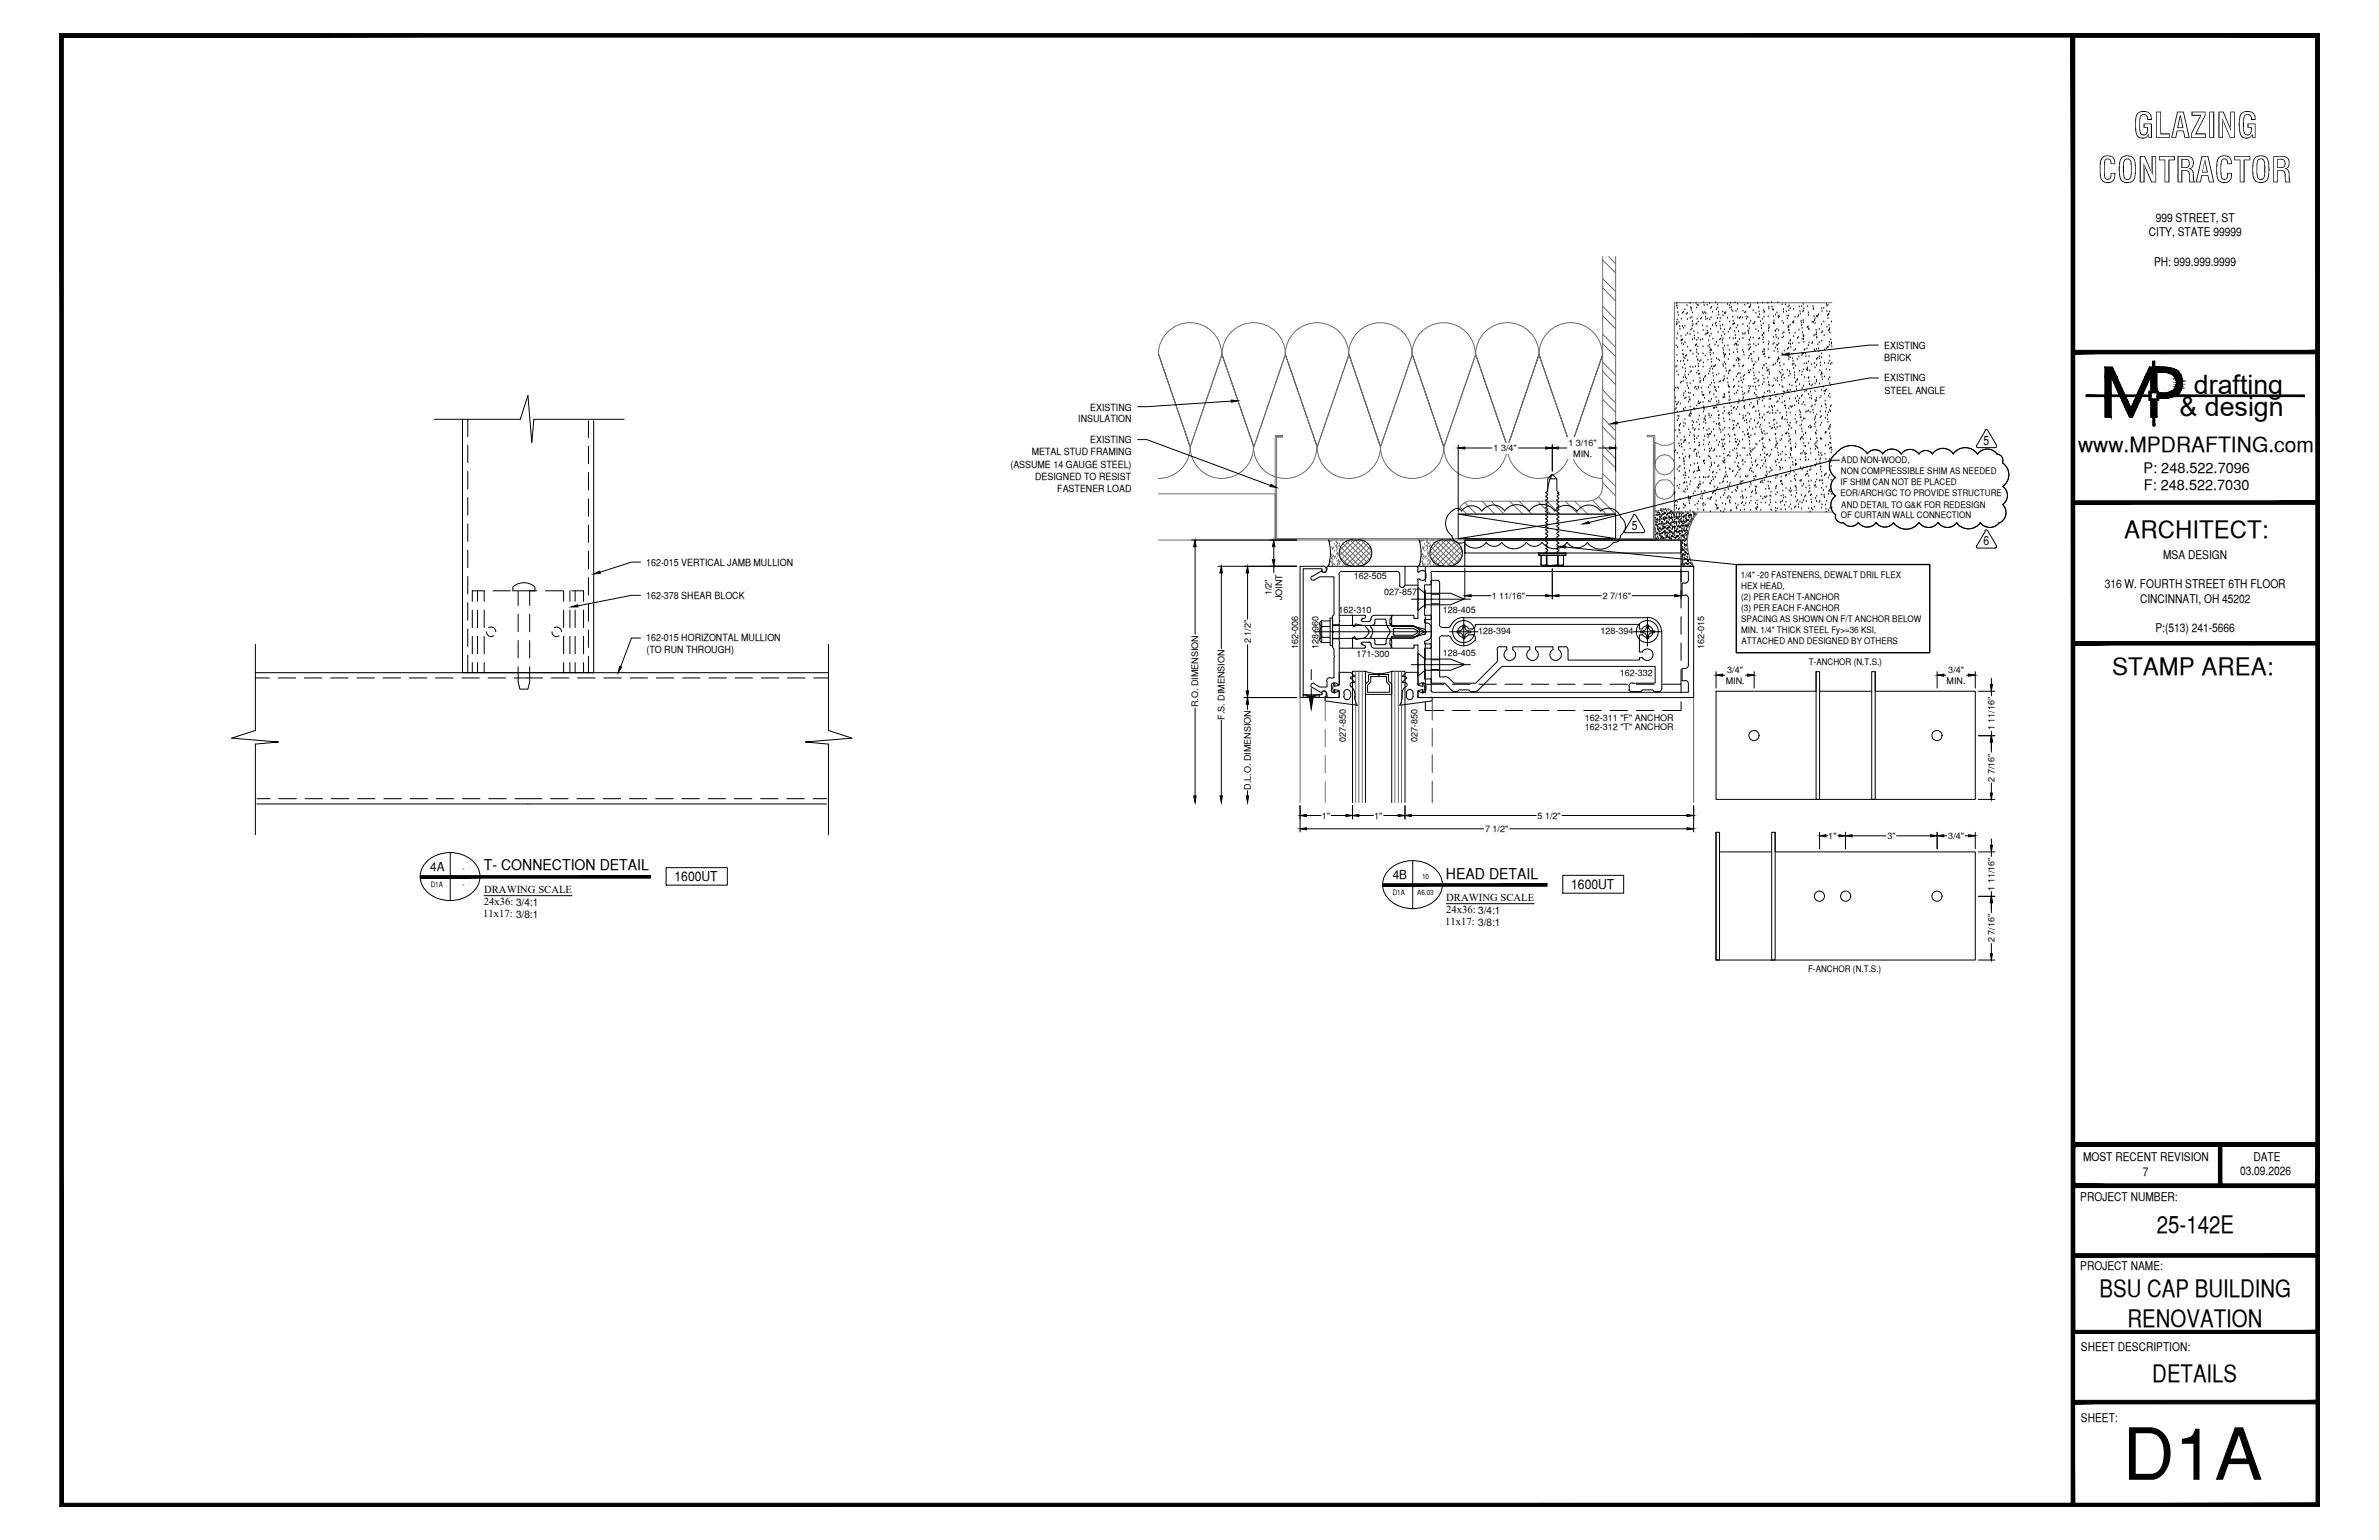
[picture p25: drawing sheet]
<svg xmlns="http://www.w3.org/2000/svg" width="432mm" height="279mm" viewBox="0 0 432 279" stroke-linecap="round" stroke-linejoin="round" font-family="sans-serif">
<defs><g id="words">
<text font-size="13.1" x="385.3" y="268.5">D1A</text>
<g font-size="6.3">
<text x="387.2" y="25">GLAZING</text>
<text x="380.8" y="33.1">CONTRACTOR</text>
</g>
<g font-size="4.9">
<text x="398.2" y="71.5">drafting</text>
<text x="395.6" y="75.5">&amp; design</text>
</g>
<g font-size="4.4">
<text x="385.6" y="97.5">ARCHITECT:</text>
<text x="383.3" y="122.5">STAMP AREA:</text>
<text x="391.5" y="223.7">25-142E</text>
<text x="381.1" y="235.4">BSU CAP BUILDING</text>
<text x="386.1" y="240.7">RENOVATION</text>
<text x="390.7" y="250.7">DETAILS</text>
</g>
<text font-size="3.8" x="377.2" y="82">www.MPDRAFTING.com</text>
<g font-size="2.7">
<text x="87.8" y="157.9">T- CONNECTION DETAIL</text>
<text x="262.4" y="159.4">HEAD DETAIL</text>
</g>
<g font-size="2.6">
<text x="389.1" y="85.8">P: 248.522.7096</text>
<text x="389.1" y="89">F: 248.522.7030</text>
</g>
<g font-size="2.4">
<text x="122.4" y="159.8">1600UT</text>
<text x="285.2" y="161.3">1600UT</text>
</g>
<g font-size="2.3">
<text x="360" y="80.7">5</text>
<text x="296.2" y="96.1">5</text>
<text x="360" y="98.9">6</text>
</g>
<g font-size="2.2">
<text x="391.3" y="40.2">999 STREET, ST</text>
<text x="390" y="42.9">CITY, STATE 99999</text>
<text x="391" y="48.2">PH: 999.999.9999</text>
<text x="392.6" y="101.3">MSA DESIGN</text>
<text x="382" y="106.7">316 W. FOURTH STREET 6TH FLOOR</text>
<text x="388.4" y="109.3">CINCINNATI, OH 45202</text>
<text x="391.2" y="114.7">P:(513) 241-5666</text>
<text x="78.1" y="158.1">4A</text>
<text x="252.8" y="159.5">4B</text>
<text x="378.1" y="210.6">MOST RECENT REVISION</text>
<text x="388.9" y="213.3">7</text>
<text x="406.6" y="213.2">03.09.2026</text>
<text x="409" y="210.6">DATE</text>
<text x="377.6" y="217.8">PROJECT NUMBER:</text>
<text x="377.6" y="230.4">PROJECT NAME:</text>
<text x="377.7" y="245.2">SHEET DESCRIPTION:</text>
<text x="377.7" y="257.9">SHEET:</text>
</g>
<g font-size="1.9">
<text x="87.7" y="166.4">11x17: 3/8:1</text>
<text x="87.8" y="164.3">24x36: 3/4:1</text>
<text x="87.9" y="162.1">DRAWING SCALE</text>
<text x="262.3" y="167.9">11x17: 3/8:1</text>
<text x="262.5" y="163.5">DRAWING SCALE</text>
<text x="262.5" y="165.7">24x36: 3/4:1</text>
</g>
<g font-size="1.8">
<text x="342" y="63.3">EXISTING</text>
<text x="342" y="65.5">BRICK</text>
<text x="342" y="69.2">EXISTING</text>
<text x="342.1" y="71.4">STEEL ANGLE</text>
<text x="195.7" y="76.6">INSULATION</text>
<text x="197.9" y="74.5">EXISTING</text>
<text x="187.3" y="82.6">METAL STUD FRAMING</text>
<text x="197.9" y="80.4">EXISTING</text>
<text x="183.4" y="84.8">(ASSUME 14 GAUGE STEEL)</text>
<text x="187.9" y="87.1">DESIGNED TO RESIST</text>
<text x="191.9" y="89.2">FASTENER LOAD</text>
<text x="117.3" y="102.6">162-015 VERTICAL JAMB MULLION</text>
<text x="117.3" y="108.7">162-378 SHEAR BLOCK</text>
<text x="117.3" y="116.2">162-015 HORIZONTAL MULLION</text>
<text x="117.3" y="118.4">(TO RUN THROUGH)</text>
</g>
<g font-size="1.6">
<text x="271.1" y="81.9">1 3/4&quot;</text>
<text x="284.7" y="80.9">1 3/16&quot;</text>
<text x="285.6" y="82.9">MIN.</text>
<text x="334.1" y="88.1">IF SHIM CAN NOT BE PLACED</text>
<text x="334.1" y="86">NON COMPRESSIBLE SHIM AS NEEDED</text>
<text x="334.2" y="84">ADD NON-WOOD,</text>
<text x="334.1" y="90">EOR/ARCH/GC TO PROVIDE STRUCTURE</text>
<text x="334.1" y="94">OF CURTAIN WALL CONNECTION</text>
<text x="334.2" y="92.1">AND DETAIL TO G&amp;K FOR REDESIGN</text>
<text x="245.7" y="105">162-505</text>
<text x="251.2" y="107.9">027-857</text>
<text x="316" y="104.8">1/4&quot; -20 FASTENERS, DEWALT DRIL FLEX</text>
<text x="316" y="106.9">HEX HEAD,</text>
<text x="230.8" y="108" transform="rotate(-90 230.8 108)">1/2&quot;</text>
<text x="232.7" y="108.9" transform="rotate(-90 232.7 108.9)">JOINT</text>
<text x="243" y="111.2">162-310</text>
<text x="261.9" y="111.3">128-405</text>
<text x="270.8" y="108.6">1 11/16&quot;</text>
<text x="290.9" y="108.6">2 7/16&quot;</text>
<text x="316" y="108.8">(2) PER EACH T-ANCHOR</text>
<text x="316" y="110.9">(3) PER EACH F-ANCHOR</text>
<text x="316" y="112.8">SPACING AS SHOWN ON F/T ANCHOR BELOW</text>
<text x="227" y="116.7" transform="rotate(-90 227 116.7)">2 1/2&quot;</text>
<text x="235.6" y="117.7" transform="rotate(-90 235.6 117.7)">162-006</text>
<text x="239.3" y="117.8" transform="rotate(-90 239.3 117.8)">128-960</text>
<text x="246.2" y="119.2">171-300</text>
<text x="261.9" y="119.1">128-405</text>
<text x="268.3" y="114.9">128-394</text>
<text x="290.5" y="114.9">128-394</text>
<text x="309.3" y="117.7" transform="rotate(-90 309.3 117.7)">162-015</text>
<text x="316" y="114.9">MIN. 1/4&quot; THICK STEEL Fy&gt;=36 KSI,</text>
<text x="316.1" y="116.8">ATTACHED AND DESIGNED BY OTHERS</text>
<text x="294" y="122.7">162-332</text>
<text x="313.2" y="124.1">MIN.</text>
<text x="313.5" y="122.1">3/4&quot;</text>
<text x="328.3" y="120.6">T-ANCHOR (N.T.S.)</text>
<text x="353.3" y="124.1">MIN.</text>
<text x="353.6" y="122.1">3/4&quot;</text>
<text x="217.5" y="128.3" transform="rotate(-90 217.5 128.3)">R.O. DIMENSION</text>
<text x="222.2" y="130.6" transform="rotate(-90 222.2 130.6)">F.S. DIMENSION</text>
<text x="287.7" y="130.7">162-311 &quot;F&quot; ANCHOR</text>
<text x="244.3" y="134.7" transform="rotate(-90 244.3 134.7)">027-850</text>
<text x="257.3" y="134.7" transform="rotate(-90 257.3 134.7)">027-850</text>
<text x="287.7" y="132.5">162-312 &quot;T&quot; ANCHOR</text>
<text x="362" y="132.5" transform="rotate(-90 362 132.5)">1 11/16&quot;</text>
<text x="227" y="143.3" transform="rotate(-90 227 143.3)">D.L.O. DIMENSION</text>
<text x="362" y="141.8" transform="rotate(-90 362 141.8)">2 7/16&quot;</text>
<text x="239.9" y="148.6">1&quot;</text>
<text x="249.4" y="148.6">1&quot;</text>
<text x="279.1" y="148.5">5 1/2&quot;</text>
<text x="269.6" y="150.9">7 1/2&quot;</text>
<text x="331.9" y="152.2">1&quot;</text>
<text x="342.6" y="152.2">3&quot;</text>
<text x="353.6" y="152.2">3/4&quot;</text>
<text x="362" y="161.6" transform="rotate(-90 362 161.6)">1 11/16&quot;</text>
<text x="362" y="170.9" transform="rotate(-90 362 170.9)">2 7/16&quot;</text>
<text x="328.2" y="176.4">F-ANCHOR (N.T.S.)</text>
</g>
<g font-size="1.3">
<text x="78.2" y="161">D1A</text>
<text x="83.9" y="158.1">-</text>
<text x="83.9" y="161">-</text>
<text x="258.1" y="159.5">10</text>
<text x="252.8" y="162.4">D1A</text>
<text x="257.2" y="162.4">A6.03</text>
</g>
</g></defs>
<!-- layer: SURROUNDING CONDITIONS -->
<g fill="none" stroke="#6c6c6c" stroke-width=".18">
<path d="M290.9 57.3l2.3 2.3M290.9 52.2l2.3 2.4M290.9 47.2l2.3 2.3M290.9 55.6l2.3 2.4M290.9 50.5l2.3 2.4M290.9 46.5v42M292 46.5l1.2 1.4M293.2 46.5v46.8h-28.5M332.5 54.9h-28.6v38h28.6M210.2 64.3a5.7 5.7 0 0 1 5.8-5.8 5.7 5.7 0 0 1 5.7 5.8M210.3 64.3l5.7 16.8-5.7-16.8M221.8 64.3a5.7 5.7 0 0 1 5.8-5.8 5.7 5.7 0 0 1 5.7 5.8 5.7 5.7 0 0 1 5.7-5.8 5.7 5.7 0 0 1 5.8 5.8 5.7 5.7 0 0 1 5.7-5.8 5.7 5.7 0 0 1 5.8 5.8 5.7 5.7 0 0 1 5.7-5.8 5.7 5.7 0 0 1 5.8 5.8"/>
<path d="M221.8 64.3l5.8 16.8-5.8-16.8M221.8 64.3l-5.8 16.8M231.7 79.2h1.1v-.2h-1.3v19h68.9v-19h-1.4v.2h1.1v18.5h-68.4v-18.5h1.1M233.3 64.3l5.8 16.8-5.8-16.8M233.3 64.3l-5.7 16.8M244.9 64.3l5.7 16.8-5.7-16.8M244.9 64.3l-5.8 16.8M256.3 64.3l5.8 16.8-5.8-16.8M256.3 64.3l-5.7 16.8M267.8 64.3a5.7 5.7 0 0 1 5.8-5.8 5.7 5.7 0 0 1 5.7 5.8 5.7 5.7 0 0 1 5.8-5.8 5.7 5.7 0 0 1 5.7 5.8M267.8 64.3l5.8 16.8-5.8-16.8M267.8 64.3l-5.7 16.8"/>
<path d="M279.3 64.3l5.8 16.8-5.8-16.8M290.9 77.5l2.3 2.4M290.9 72.5l2.3 2.3M290.9 67.4l2.3 2.4M290.9 62.4l2.3 2.3M290.9 75.8l2.3 2.4M290.9 70.7l2.3 2.5M290.9 65.7l2.3 2.4M290.9 60.6l2.3 2.4M210.3 89.6h21.2v8.4h-21.2M239 81.1a5.7 5.7 0 0 1-5.7 5.7 5.7 5.7 0 0 1-5.8-5.7 5.7 5.7 0 0 1-5.7 5.7 5.7 5.7 0 0 1-5.8-5.7 5.7 5.7 0 0 1-5.7 5.7M239.1 81.1a5.7 5.7 0 0 0 5.7 5.7 5.7 5.7 0 0 0 5.8-5.7 5.7 5.7 0 0 0 5.7 5.7 5.7 5.7 0 0 0 5.8-5.7 5.7 5.7 0 0 0 5.7 5.7 5.7 5.7 0 0 0 5.8-5.7 5.7 5.7 0 0 0 5.7 5.7 5.7 5.7 0 0 0 5.8-5.7"/>
<path d="M243.1 99.9l2.8 2.8M243.3 99.3l3.5 3.4M243.8 98.7l3.8 3.9M244.3 98.2l3.9 3.9M245 98l-1.9 1.9M245 98l3.7 3.6M247.7 98.2l-3.9 3.9M248.3 98.6l-3.9 3.9M248.7 99.2l-3.5 3.5M249 99.9l-2-1.9-3.6 3.5M249 99.9l-2.8 2.8M259.5 99.9l2.8 2.8"/>
<path d="M259.8 99.3l3.5 3.4M260.2 98.7l3.9 3.9M260.8 98.2l3.9 3.9M261.4 98l-1.8 1.9M261.5 98l3.6 3.6M263.4 98l-3.6 3.5M263.5 98l1.9 1.9M264.2 98.2l-3.9 3.9M264.7 98.6l-3.8 3.9M265 92.1l1.3 1.2M265.2 99.2l-3.6 3.5M265.4 99.9l-2.8 2.8"/>
<path d="M265.9 91.2l2.1 2.1M267 90.9a2.38 2.38 0 0 0-2.3 2.3M267.1 90.9h21.4M269 90.9l2.3 2.4M270.6 90.9l2.4 2.4M273.6 81.1l5.7-16.8-5.7 16.8M274 90.9l2.4 2.4M275.7 90.9l2.4 2.4M279.1 90.9l2.3 2.4M280.7 90.9l2.4 2.4M284.1 90.9l2.4 2.4M285.1 81.1l5.8-16.8-5.8 16.8"/>
<path d="M285.1 81.1a5.7 5.7 0 0 0 5.8 5.7M285.8 90.9l2.4 2.4M289.1 90.8l2.4 2.5M290.2 90.2l3 3.1M290.8 88.5a2.38 2.38 0 0 1-2.4 2.4M290.9 87.6l2.3 2.4M290.9 82.5l2.3 2.4M290.9 85.9l2.3 2.4M290.9 80.8l2.3 2.4M300.4 88.8v4.1a3.4 3.4 0 0 1 3.5 0v-4.6a2.33 2.33 0 0 0-1.3-1.2 1.81 1.81 0 0 0-2 .8 1.74 1.74 0 0 0 .1 2 1.74 1.74 0 0 0 1.9 .6 1.57 1.57 0 0 0 1.3-1.7M300.4 84.3v-4a3.4 3.4 0 0 0 3.5 0v4a1.76 1.76 0 0 0-2.4-1.6 1.76 1.76 0 0 0-.6 2.8 1.75 1.75 0 0 0 1.9 .5 1.75 1.75 0 0 0 1.1-1.7M308.2 92.9a9 9 0 0 0-.9 9.8"/>
<path d="M243.1 100.8l2.9-2.8 3 2.9-1.8 1.8M243.2 101l1.6 1.6M259.6 100.8l2.8-2.8 3 2.9-1.7 1.8M259.6 101l1.6 1.6"/>
</g>
<g fill="none" stroke="#000" stroke-width=".18">
<path d="M304.3 58.9h.1M304.4 55.5h.1M304.4 55.6h.1M304.4 58.5h.1M304.4 55.1h.1M304.4 58h.1M304.4 55.9h.1M304.4 58.8h.1M304.5 56.7h.1M304.6 57.2h.1M304.7 58.5h.1M304.9 59.2h.1"/>
<path d="M304.9 59.8h.1M305.2 57.9h.1M305.4 59.2h.1M305.4 56.8h.1M305.6 56.6h.1M305.6 59.6h.1M305.8 56.2h.1M305.8 59.2h.1M306.1 57h.1M306.2 55.4h.1M306.3 58h.1M306.3 56.8h.1"/>
<path d="M306.8 55.1h.1M306.8 57.7h.1M306.9 55.8h.1M306.9 59.9h.1M307 56.3h.1M307 56h.1M307.1 57.6h.1M307.1 59.7h.1M307.1 59.2h.1M307.2 56.8h.1M307.2 58.4h.1M307.3 58.9h.1"/>
<path d="M307.8 55.1h.1M307.8 58.9h.1M308 55.9h.1M308 58.8h.1M308 57.9h.1M308 55.4h.1M308.2 55.4h.1M308.2 58.4h.1M308.7 57.9h.1M308.9 57.7h.1M309 59.1h.1M309.1 56.7h.1"/>
<path d="M309.1 57h.1M309.1 59.9h.1M309.2 54.9h.1M309.3 55.4h.1M309.4 56.7h.1M309.6 57.5h.1M309.6 58h.1M309.6 56.9h.1M309.8 59.3h.1M309.9 57.8h.1M309.9 55.4h.1M310.3 55.1h.1"/>
<path d="M310.3 58h.1M310.5 59.8h.1M310.5 55.9h.1M310.6 57.7h.1M310.6 55.8h.1M310.8 59.1h.1M310.8 56.6h.1M311.3 58.8h.1M311.4 54.9h.1M311.5 58.6h.1M311.5 56.2h.1M311.5 59.2h.1"/>
<path d="M311.7 57.8h.1M311.7 55.3h.1M311.8 55.9h.1M311.9 56.6h.1M312 57.1h.1M312.2 58.4h.1M312.2 59.2h.1M312.2 57.8h.1M312.3 59.7h.1M312.7 59h.1M312.7 56.6h.1M312.7 57.3h.1"/>
<path d="M313 56.9h.1M313 59.8h.1M313.1 56.9h.1M313.2 56.7h.1M313.6 57.7h.1M313.6 55.2h.1M313.9 55.4h.1M313.9 58.4h.1M313.9 59.8h.1M314 55.9h.1M314.1 55h.1M314.1 59.6h.1"/>
<path d="M314.3 55.8h.1M314.3 56.3h.1M314.5 58.9h.1M314.5 56.5h.1M314.5 57.5h.1M314.6 58.3h.1M314.6 58.8h.1M314.8 58.7h.1M314.9 54.9h.1M315.1 56.5h.1M315.2 59.5h.1M315.3 56.1h.1"/>
<path d="M315.4 57.7h.1M315.4 55.2h.1M315.4 59.1h.1M315.7 57.8h.1M315.9 57.6h.1M316.3 57.7h.1M316.4 58.9h.1M316.4 56.5h.1M316.7 55.4h.1M316.7 56.8h.1M316.9 56.6h.1M316.9 57.5h.1"/>
<path d="M317 57.9h.1M317.2 59.2h.1M317.2 57.6h.1M317.2 55.1h.1M317.5 55.8h.1M317.5 58.7h.1M317.5 59.6h.1M317.7 55.6h.1M317.8 55.3h.1M317.8 58.3h.1M318.2 58.8h.1M318.2 56.4h.1"/>
<path d="M318.4 58.7h.1M318.5 58.5h.1M318.7 56.8h.1M318.7 59.8h.1M319 55.1h.1M319.1 57.5h.1M319.2 55.8h.1M319.3 56.6h.1M319.3 57.7h.1M319.3 57.1h.1M319.5 58.4h.1M319.7 59.1h.1"/>
<path d="M319.7 59.6h.1M319.9 55h.1M319.9 57.9h.1M320 58.7h.1M320 56.3h.1M320.2 57.5h.1M320.2 56.7h.1M320.3 56.6h.1M320.9 55h.1M320.9 57.5h.1M321 59.6h.1M321.1 56.1h.1"/>
<path d="M321.1 59.1h.1M321.1 55.8h.1M321.1 59.4h.1M321.6 54.9h.1M321.6 55.7h.1M321.7 56.2h.1M321.9 58.7h.1M321.9 56.3h.1M321.9 57.5h.1M321.9 58.6h.1M322 58.2h.1M322.1 58.7h.1"/>
<path d="M322.3 57.1h.1M322.5 56.8h.1M322.5 59.8h.1M322.7 54.9h.1M322.8 57.4h.1M322.8 57.7h.1M323 57.5h.1M323.5 55.3h.1M323.5 58.3h.1M323.7 58.7h.1M323.7 56.2h.1M323.7 56.6h.1"/>
<path d="M324 55.3h.1M324.2 56.6h.1M324.4 57.3h.1M324.4 57.8h.1M324.5 59.2h.1M324.5 55.7h.1M324.5 59.5h.1M324.6 57.3h.1M324.7 59.9h.1M324.7 56.4h.1M324.7 59.4h.1M324.7 55.5h.1"/>
<path d="M324.9 56h.1M324.9 59h.1M325.4 58.5h.1M325.5 58.6h.1M325.6 56.1h.1M325.6 58.4h.1M325.8 57.5h.1M326.3 57.5h.1M326.5 57.3h.1M326.5 59.9h.1M326.6 55.7h.1M326.7 56.5h.1"/>
<path d="M326.8 57h.1M326.9 58.3h.1M327 59.1h.1M327 55.6h.1M327 58.6h.1M327.1 59.6h.1M327.2 56.6h.1M327.3 55.2h.1M327.3 58.2h.1M327.3 58.5h.1M327.3 56.5h.1M327.4 56.1h.1"/>
<path d="M328 59.4h.1M328.1 55.6h.1M328.2 59.3h.1M328.2 57.2h.1M328.2 56.8h.1M328.2 59.7h.1M328.4 59.8h.1M328.9 58.5h.1M329.1 55.6h.1M329.1 56.1h.1M329.2 58.5h.1M329.2 56h.1"/>
<path d="M329.2 57.4h.1M329.4 58.2h.1M329.4 58.7h.1M329.4 57.8h.1M329.6 59.9h.1M329.7 57.4h.1M329.8 57.5h.1M329.9 57.3h.1M330.1 57.1h.1M330.2 59.8h.1M330.6 56h.1M330.6 58.9h.1"/>
<path d="M330.7 56.5h.1M331 58.4h.1M331 55.9h.1M331.5 55.2h.1M331.6 56.5h.1M331.6 55.6h.1M331.6 59.4h.1M331.7 57.3h.1M331.8 57.8h.1M331.8 55.4h.1M331.9 57.1h.1M332 59.1h.1"/>
<path d="M332 59.7h.1M332 59.9h.1M332.1 56.6h.1M332.1 59.6h.1M332.4 58.4h.1M303.9 70.9h.1M304 74.3h.1M304 78.1h.1M304.1 72.2h.1M304.1 70.4h.1M304.2 73h.1M304.2 66.6h.1"/>
<path d="M304.2 62.7h.1M304.2 74.1h.1M304.3 73.5h.1M304.4 61.5h.1M304.4 64.5h.1M304.4 67.4h.1M304.4 66.4h.1M304.4 74.7h.1M304.4 70.4h.1M304.4 73.3h.1M304.4 76.3h.1M304.4 79.2h.1"/>
<path d="M304.5 65.5h.1M304.5 63.1h.1M304.5 60.6h.1M304.5 75.5h.1M304.6 73h.1M304.6 70.5h.1M304.6 68.1h.1M304.6 76h.1M304.7 78h.1M304.7 75.6h.1M304.8 77.3h.1M304.9 78.1h.1"/>
<path d="M304.9 77.2h.1M304.9 78.6h.1M305 69.5h.1M305 73.3h.1M305.1 65.6h.1M305.1 77h.1M305.1 79.9h.1M305.1 61h.1M305.1 61.8h.1M305.2 61.8h.1M305.2 69.3h.1M305.2 62.4h.1"/>
<path d="M305.3 61.7h.1M305.4 61.7h.1M305.4 66.7h.1M305.4 64.3h.1M305.4 63.6h.1M305.5 69.2h.1M305.6 74.2h.1M305.6 71.8h.1M305.6 64.4h.1M305.6 62.5h.1M305.6 65.5h.1M305.6 68.5h.1"/>
<path d="M305.6 76.8h.1M305.6 64.9h.1M305.6 71.4h.1M305.6 74.4h.1M305.6 77.4h.1M305.7 79.3h.1M305.8 66.2h.1M305.8 62.2h.1M305.8 65.1h.1M305.8 68.1h.1M305.8 72.3h.1M305.8 76.1h.1"/>
<path d="M305.9 66.9h.1M305.9 71.1h.1M305.9 74h.1M305.9 77h.1M305.9 79.9h.1M305.9 67.4h.1M305.9 64.6h.1M305.9 68.5h.1M306 60.8h.1M306 72.2h.1M306.1 68.8h.1M306.1 64.5h.1"/>
<path d="M306.2 69.5h.1M306.3 70h.1M306.3 65.5h.1M306.3 63h.1M306.3 60.5h.1M306.5 73h.1M306.5 70.5h.1M306.5 68h.1M306.5 71.3h.1M306.5 78h.1M306.6 75.5h.1M306.6 72.1h.1"/>
<path d="M306.6 72.6h.1M306.6 75.2h.1M306.6 79.1h.1M306.8 73.9h.1M306.8 60.7h.1M306.8 63.7h.1M306.8 66.6h.1M306.8 69.6h.1M306.8 72.6h.1M306.8 75.6h.1M306.8 78.5h.1M306.8 67.6h.1"/>
<path d="M306.8 71.4h.1M306.8 75.1h.1M306.9 74.7h.1M306.9 63.7h.1M307 75.1h.1M307 67.4h.1M307.1 76.5h.1M307.2 61.7h.1M307.2 77.2h.1M307.3 66.7h.1M307.3 64.3h.1M307.3 77.7h.1"/>
<path d="M307.3 69.2h.1M307.4 76.7h.1M307.4 74.2h.1M307.4 71.8h.1M307.5 79h.1M307.5 60.2h.1M307.5 79.2h.1M307.5 79.8h.1M307.5 61h.1M307.5 78.1h.1M307.6 61.5h.1M307.6 70.4h.1"/>
<path d="M307.6 74.2h.1M307.7 77.9h.1M307.7 62.7h.1M307.7 66.5h.1M307.8 62.7h.1M307.8 70.2h.1M307.9 63.5h.1M307.9 62.5h.1M308 64h.1M308 61.8h.1M308 64.8h.1M308 67.7h.1"/>
<path d="M308 70.7h.1M308 73.7h.1M308 76.6h.1M308 79.6h.1M308.1 65.3h.1M308.2 65.4h.1M308.2 62.9h.1M308.2 60.5h.1M308.2 66.1h.1M308.2 61.4h.1M308.2 64.3h.1M308.2 67.3h.1"/>
<path d="M308.2 70.3h.1M308.2 73.2h.1M308.2 76.2h.1M308.2 79.2h.1M308.3 72.9h.1M308.3 70.4h.1M308.3 67.9h.1M308.3 66.5h.1M308.4 77.9h.1M308.4 75.5h.1M308.4 77.1h.1M308.5 67.9h.1"/>
<path d="M308.5 73.3h.1M308.5 68.6h.1M308.5 65.6h.1M308.5 69.4h.1M308.6 69.2h.1M308.6 73.1h.1M308.7 61.7h.1M308.7 65.4h.1M308.8 70.4h.1M308.9 71.2h.1M309 71.7h.1M309.1 61.6h.1"/>
<path d="M309.1 66.6h.1M309.1 64.2h.1M309.1 73h.1M309.1 62.9h.1M309.2 69.1h.1M309.2 65.8h.1M309.2 68.8h.1M309.2 71.8h.1M309.2 74.7h.1M309.2 77.7h.1M309.2 76.6h.1M309.2 74.1h.1"/>
<path d="M309.2 71.7h.1M309.2 73.8h.1M309.2 79.9h.1M309.3 74.3h.1M309.3 76.1h.1M309.4 79.2h.1M309.4 72.3h.1M309.4 68.5h.1M309.4 75.9h.1M309.5 75.6h.1M309.5 60.8h.1M309.5 64.6h.1"/>
<path d="M309.6 76.3h.1M309.6 68.3h.1M309.6 76.8h.1M309.7 60.6h.1M309.8 78.1h.1M309.9 78.9h.1M309.9 60.1h.1M309.9 60.6h.1M310 65.3h.1M310 62.9h.1M310 60.4h.1M310 79.4h.1"/>
<path d="M310.1 70.4h.1M310.1 72.8h.1M310.1 67.9h.1M310.1 61.8h.1M310.1 79h.1M310.2 77.9h.1M310.2 75.4h.1M310.2 75.1h.1M310.3 62.6h.1M310.3 71.3h.1M310.3 63.1h.1M310.3 61h.1"/>
<path d="M310.3 67.4h.1M310.3 78.8h.1M310.4 64h.1M310.4 66.9h.1M310.4 69.9h.1M310.4 72.9h.1M310.4 75.8h.1M310.4 78.8h.1M310.4 63.6h.1M310.4 71.1h.1M310.5 64.5h.1M310.5 63.4h.1"/>
<path d="M310.6 65.2h.1M310.6 60.6h.1M310.6 65.7h.1M310.6 63.6h.1M310.6 66.5h.1M310.6 69.5h.1M310.6 72.5h.1M310.6 75.4h.1M310.6 78.4h.1M310.8 67h.1M310.9 61.5h.1M310.9 67.8h.1"/>
<path d="M311 66.5h.1M311 64.1h.1M311 68.3h.1M311 69.1h.1M311 78h.1M311.1 76.6h.1M311.1 74h.1M311.1 71.6h.1M311.1 74.2h.1M311.1 69.5h.1M311.1 70.3h.1M311.2 79.1h.1"/>
<path d="M311.2 66.5h.1M311.3 70.4h.1M311.3 62.6h.1M311.3 74h.1M311.3 70.8h.1M311.3 66.3h.1M311.5 72.1h.1M311.5 62.1h.1M311.5 65.1h.1M311.5 68.1h.1M311.5 71.1h.1M311.5 74h.1"/>
<path d="M311.5 77h.1M311.6 72.9h.1M311.6 79.9h.1M311.7 73.4h.1M311.8 65.3h.1M311.8 62.8h.1M311.8 60.3h.1M311.8 74.7h.1M311.9 70.3h.1M311.9 75.4h.1M311.9 77h.1M312 72.8h.1"/>
<path d="M312 67.9h.1M312 75.9h.1M312 73.2h.1M312 77.8h.1M312 75.4h.1M312 69.3h.1M312.1 65.5h.1M312.1 76.8h.1M312.2 77.2h.1M312.2 61.7h.1M312.2 78h.1M312.2 69.2h.1"/>
<path d="M312.3 61.5h.1M312.4 78.5h.1M312.5 79.8h.1M312.5 61h.1M312.6 61.8h.1M312.7 62.2h.1M312.7 61.5h.1M312.7 60.3h.1M312.7 63.2h.1M312.7 66.2h.1M312.7 69.2h.1M312.7 72.1h.1"/>
<path d="M312.7 75.1h.1M312.7 78h.1M312.7 79.9h.1M312.8 69h.1M312.8 66.5h.1M312.8 64.1h.1M312.8 63.6h.1M312.9 72.2h.1M312.9 76h.1M312.9 76.5h.1M312.9 74h.1M312.9 71.6h.1"/>
<path d="M312.9 64.3h.1M312.9 68.3h.1M312.9 79.8h.1M313 64.8h.1M313 62.8h.1M313 65.8h.1M313 68.8h.1M313 71.7h.1M313 74.7h.1M313 64.5h.1M313.1 79.1h.1M313.1 77.7h.1"/>
<path d="M313.1 60.7h.1M313.1 72.1h.1M313.2 66.1h.1M313.2 64.4h.1M313.2 66.9h.1M313.3 67.4h.1M313.5 68.7h.1M313.6 62.7h.1M313.6 69.5h.1M313.7 65.2h.1M313.7 60.3h.1M313.7 70h.1"/>
<path d="M313.7 75.1h.1M313.7 78.9h.1M313.8 70.2h.1M313.8 67.8h.1M313.8 72.7h.1M313.8 71.2h.1M313.8 67.4h.1M313.9 77.7h.1M313.9 75.3h.1M313.9 63.6h.1M313.9 74.9h.1M313.9 72h.1"/>
<path d="M313.9 61.3h.1M313.9 64.3h.1M313.9 67.3h.1M313.9 70.2h.1M313.9 73.2h.1M313.9 76.2h.1M313.9 79.2h.1M314 72.5h.1M314 67.2h.1M314.2 73.8h.1M314.3 74.5h.1M314.3 75.1h.1"/>
<path d="M314.5 76.4h.1M314.5 78h.1M314.6 61.5h.1M314.6 69h.1M314.6 66.4h.1M314.6 64h.1M314.6 77.2h.1M314.6 70.3h.1M314.6 74.1h.1M314.7 77.7h.1M314.7 77.8h.1M314.8 76.5h.1"/>
<path d="M314.8 74h.1M314.8 71.5h.1M314.8 62.6h.1M314.8 66.4h.1M314.8 78.9h.1M314.8 60.1h.1M314.8 70.1h.1M314.9 79h.1M315 79.7h.1M315 60.9h.1M315 62.4h.1M315 61.4h.1"/>
<path d="M315.2 62.7h.1M315.2 62.4h.1M315.2 65.4h.1M315.2 68.4h.1M315.2 71.3h.1M315.2 74.3h.1M315.2 77.3h.1M315.3 63.4h.1M315.3 63.9h.1M315.4 62h.1M315.4 65h.1M315.4 67.9h.1"/>
<path d="M315.4 70.9h.1M315.4 73.9h.1M315.4 76.9h.1M315.4 79.8h.1M315.5 62.7h.1M315.5 73.2h.1M315.5 77h.1M315.5 65.2h.1M315.5 60.2h.1M315.6 70.2h.1M315.6 67.8h.1M315.6 66h.1"/>
<path d="M315.6 65.5h.1M315.6 69.3h.1M315.7 72.6h.1M315.7 66.5h.1M315.7 73h.1M315.7 77.7h.1M315.7 75.2h.1M315.7 61.6h.1M315.8 65.3h.1M315.8 67.8h.1M316 68.6h.1M316 69.1h.1"/>
<path d="M316.2 70.4h.1M316.3 71.1h.1M316.3 60.6h.1M316.3 63.6h.1M316.3 66.5h.1M316.3 69.5h.1M316.3 79.8h.1M316.4 61.4h.1M316.4 71.6h.1M316.4 72.5h.1M316.4 75.4h.1M316.4 78.4h.1"/>
<path d="M316.4 76h.1M316.4 68.3h.1M316.4 72.1h.1M316.5 68.9h.1M316.5 66.4h.1M316.5 63.9h.1M316.5 75.8h.1M316.5 73.9h.1M316.5 72.9h.1M316.5 60.6h.1M316.5 64.5h.1M316.6 76.4h.1"/>
<path d="M316.6 71.4h.1M316.6 73.7h.1M316.6 68.1h.1M316.7 78.9h.1M316.7 74.2h.1M316.7 60.5h.1M316.9 75.5h.1M317 76.3h.1M317.1 76.8h.1M317.2 78h.1M317.2 78.9h.1M317.2 75h.1"/>
<path d="M317.3 62.6h.1M317.3 60.2h.1M317.3 78.8h.1M317.3 60h.1M317.3 71.2h.1M317.3 78.7h.1M317.4 65.1h.1M317.4 79.3h.1M317.4 60.5h.1M317.4 67.3h.1M317.4 70.1h.1M317.4 67.7h.1"/>
<path d="M317.4 63.5h.1M317.4 71h.1M317.5 72.6h.1M317.5 61.8h.1M317.5 61.7h.1M317.5 64.6h.1M317.5 67.6h.1M317.5 70.5h.1M317.6 77.6h.1M317.6 75.2h.1M317.6 73.5h.1M317.6 76.5h.1"/>
<path d="M317.6 79.4h.1M317.6 63.3h.1M317.6 62.5h.1M317.7 63.1h.1M317.8 61.3h.1M317.8 64.3h.1M317.8 67.2h.1M317.8 70.2h.1M317.8 73.2h.1M317.8 76.1h.1M317.8 79.1h.1M317.9 64.3h.1"/>
<path d="M317.9 65.2h.1M318 65.6h.1M318.1 77.9h.1M318.1 74h.1M318.2 61.3h.1M318.2 66.9h.1M318.2 70.2h.1M318.3 66.4h.1M318.3 73.9h.1M318.3 68.8h.1M318.3 66.3h.1M318.3 63.9h.1"/>
<path d="M318.3 67.7h.1M318.3 62.5h.1M318.4 73.9h.1M318.4 68.2h.1M318.4 66.2h.1M318.5 76.3h.1M318.5 71.4h.1M318.5 78.9h.1M318.5 69.5h.1M318.6 70.2h.1M318.7 70.7h.1M318.7 62.8h.1"/>
<path d="M318.7 65.8h.1M318.7 68.7h.1M318.7 71.7h.1M318.7 74.7h.1M318.7 77.6h.1M318.9 72.1h.1M319 72.8h.1M319 76.9h.1M319 73.3h.1M319 73h.1M319.1 69.2h.1M319.2 62.5h.1"/>
<path d="M319.2 60.1h.1M319.2 65.3h.1M319.2 76.7h.1M319.2 65h.1M319.2 74.6h.1M319.2 61.5h.1M319.2 69h.1M319.3 72.5h.1M319.3 70h.1M319.3 67.6h.1M319.3 75.4h.1M319.3 61.4h.1"/>
<path d="M319.4 77.5h.1M319.4 75.1h.1M319.4 75.9h.1M319.5 77.2h.1M319.7 78h.1M319.7 78.4h.1M319.8 79.8h.1M319.8 60.9h.1M319.8 75.9h.1M319.9 79.8h.1M319.9 60.9h.1M319.9 63.9h.1"/>
<path d="M319.9 66.9h.1M319.9 69.8h.1M319.9 72.8h.1M319.9 75.8h.1M319.9 78.7h.1M319.9 72.1h.1M320 61.7h.1M320 68.2h.1M320 79.6h.1M320 61.3h.1M320 62.2h.1M320 64.4h.1"/>
<path d="M320.1 60.5h.1M320.1 71.9h.1M320.2 68.8h.1M320.2 66.3h.1M320.2 63.8h.1M320.2 60.5h.1M320.2 63.4h.1M320.2 66.4h.1M320.2 69.4h.1M320.2 72.4h.1M320.2 75.3h.1M320.2 78.3h.1"/>
<path d="M320.2 64.3h.1M320.2 73.8h.1M320.2 71.3h.1M320.2 63.5h.1M320.3 76.3h.1M320.3 64.3h.1M320.4 78.8h.1M320.4 64.8h.1M320.5 66h.1M320.7 66.8h.1M320.7 67.3h.1M320.7 74.9h.1"/>
<path d="M320.7 78.7h.1M320.8 71.1h.1M320.9 68.6h.1M320.9 67.2h.1M320.9 63.4h.1M320.9 74.8h.1M321 62.5h.1M321 60.1h.1M321 69.4h.1M321.1 65h.1M321.1 69.8h.1M321.1 62h.1"/>
<path d="M321.1 67.1h.1M321.1 72.5h.1M321.1 70h.1M321.1 67.6h.1M321.1 67.9h.1M321.1 70.9h.1M321.1 73.9h.1M321.1 76.8h.1M321.1 79.8h.1M321.2 77.5h.1M321.2 75.1h.1M321.2 71.2h.1"/>
<path d="M321.3 71.9h.1M321.4 72.5h.1M321.6 73.7h.1M321.6 77.8h.1M321.7 74.5h.1M321.7 70.2h.1M321.7 74h.1M321.8 75h.1M321.8 77.7h.1M321.8 62.5h.1M321.8 66.3h.1M321.9 61.2h.1"/>
<path d="M321.9 76.3h.1M321.9 70h.1M321.9 66.2h.1M322 68.7h.1M322 63.8h.1M322 77.1h.1M322 62.3h.1M322.1 73.7h.1M322.1 71.2h.1M322.1 77.6h.1M322.1 76.2h.1M322.2 78.8h.1"/>
<path d="M322.2 60h.1M322.3 78.9h.1M322.3 60.1h.1M322.3 63.1h.1M322.3 66h.1M322.3 79.6h.1M322.3 60.8h.1M322.3 69h.1M322.3 72h.1M322.3 75h.1M322.3 77.9h.1M322.4 61.3h.1"/>
<path d="M322.5 62.7h.1M322.5 73h.1M322.5 76.8h.1M322.6 62.6h.1M322.6 65.7h.1M322.6 68.6h.1M322.6 71.6h.1M322.6 74.5h.1M322.6 77.5h.1M322.6 63.4h.1M322.6 65.3h.1M322.6 69.2h.1"/>
<path d="M322.7 63.9h.1M322.7 72.8h.1M322.8 61.5h.1M322.8 64.9h.1M322.8 62.4h.1M322.8 60h.1M322.8 65.2h.1M322.9 65.2h.1M323 72.4h.1M323 69.9h.1M323 67.5h.1M323 65.9h.1"/>
<path d="M323.1 79.9h.1M323.1 77.4h.1M323.1 75h.1M323.1 66.4h.1M323.2 67.8h.1M323.3 68.5h.1M323.3 79.7h.1M323.4 69h.1M323.4 75.9h.1M323.5 61.3h.1M323.5 64.2h.1M323.5 67.2h.1"/>
<path d="M323.5 70.2h.1M323.5 73.1h.1M323.5 76.1h.1M323.5 79.1h.1M323.5 68.2h.1M323.5 72h.1M323.5 75.7h.1M323.6 70.3h.1M323.6 60.5h.1M323.6 64.3h.1M323.7 71.1h.1M323.7 68h.1"/>
<path d="M323.7 61.2h.1M323.7 71.6h.1M323.8 66.2h.1M323.8 60.3h.1M323.8 68.6h.1M323.8 63.7h.1M323.9 73.7h.1M323.9 71.2h.1M323.9 72.8h.1M324 76.1h.1M324 78.7h.1M324 73.7h.1"/>
<path d="M324.1 74.1h.1M324.2 75.4h.1M324.2 78.7h.1M324.3 74.9h.1M324.4 76.2h.1M324.4 71.1h.1M324.4 78.5h.1M324.4 76.7h.1M324.4 63.4h.1M324.4 67.2h.1M324.5 70.9h.1M324.6 78h.1"/>
<path d="M324.6 63.2h.1M324.7 64.8h.1M324.7 62.4h.1M324.7 78.7h.1M324.7 65.3h.1M324.7 68.3h.1M324.7 71.2h.1M324.7 74.2h.1M324.7 77.2h.1M324.7 79.2h.1M324.7 60.5h.1M324.8 72.4h.1"/>
<path d="M324.8 69.8h.1M324.8 67.4h.1M324.9 77.3h.1M324.9 79.9h.1M324.9 74.9h.1M324.9 61.7h.1M324.9 61.9h.1M324.9 64.9h.1M324.9 67.9h.1M324.9 70.8h.1M324.9 73.8h.1M324.9 76.8h.1"/>
<path d="M324.9 79.8h.1M325 62.5h.1M325.1 63h.1M325.1 77.7h.1M325.2 73.9h.1M325.2 64.3h.1M325.2 70h.1M325.3 66.2h.1M325.3 73.7h.1M325.4 65.1h.1M325.4 62.4h.1M325.4 65.5h.1"/>
<path d="M325.4 66h.1M325.6 61.1h.1M325.6 66.9h.1M325.6 66.1h.1M325.6 63.6h.1M325.7 68.6h.1M325.7 67.6h.1M325.8 73.6h.1M325.8 71.1h.1M325.8 68.1h.1M325.8 76.1h.1M325.8 60.5h.1"/>
<path d="M325.9 78.7h.1M325.9 63.4h.1M325.9 66.4h.1M325.9 69.4h.1M325.9 72.3h.1M325.9 75.3h.1M325.9 78.3h.1M326 70.2h.1M326 76.8h.1M326.1 70.7h.1M326.1 72.9h.1M326.1 69.1h.1"/>
<path d="M326.1 76.6h.1M326.2 65.2h.1M326.3 71.9h.1M326.3 61.4h.1M326.3 68.9h.1M326.4 72.8h.1M326.4 61.2h.1M326.5 73.2h.1M326.5 64.8h.1M326.5 62.3h.1M326.6 74.5h.1M326.6 72.3h.1"/>
<path d="M326.6 69.8h.1M326.6 67.4h.1M326.7 77.3h.1M326.7 75.3h.1M326.8 79.8h.1M326.8 74.9h.1M326.8 75.8h.1M326.8 79.6h.1M326.9 75.8h.1M327 77.1h.1M327 71.9h.1M327 77.9h.1"/>
<path d="M327 68.1h.1M327 79.4h.1M327.1 78.4h.1M327.1 61.5h.1M327.1 64.5h.1M327.1 67.5h.1M327.1 70.5h.1M327.1 73.4h.1M327.1 76.4h.1M327.1 79.4h.1M327.1 64.3h.1M327.1 71.8h.1"/>
<path d="M327.2 60.4h.1M327.2 64.1h.1M327.3 79.7h.1M327.3 60.8h.1M327.3 61.6h.1M327.3 61.2h.1M327.3 64.1h.1M327.3 67.1h.1M327.3 70h.1M327.3 73h.1M327.3 76h.1M327.3 78.9h.1"/>
<path d="M327.4 61h.1M327.4 62.1h.1M327.5 66h.1M327.5 63.6h.1M327.5 68.5h.1M327.6 76h.1M327.6 73.5h.1M327.6 71.1h.1M327.6 63.4h.1M327.7 78.6h.1M327.7 64.2h.1M327.8 64.7h.1"/>
<path d="M327.8 74.8h.1M327.9 70.9h.1M327.9 66h.1M327.9 67.1h.1M328 63.3h.1M328 74.7h.1M328 66.7h.1M328 67h.1M328.1 67.2h.1M328.2 62.7h.1M328.2 65.7h.1M328.2 68.6h.1"/>
<path d="M328.2 71.6h.1M328.2 74.5h.1M328.3 68.5h.1M328.3 77.5h.1M328.4 64.7h.1M328.4 62.2h.1M328.4 69.3h.1M328.4 69.7h.1M328.4 69.8h.1M328.5 72.3h.1M328.5 67.3h.1M328.5 77.3h.1"/>
<path d="M328.5 74.8h.1M328.6 79.8h.1M328.6 71.1h.1M328.6 77.7h.1M328.7 71.9h.1M328.7 70h.1M328.7 73.9h.1M328.8 72.4h.1M328.8 66.2h.1M328.8 77.5h.1M328.9 62.4h.1M328.9 73.7h.1"/>
<path d="M328.9 69.8h.1M329 62.2h.1M329.1 74.4h.1M329.1 74.9h.1M329.2 61h.1M329.3 66h.1M329.3 63.5h.1M329.3 76.2h.1M329.4 68.5h.1M329.4 77h.1M329.4 75.9h.1M329.4 73.5h.1"/>
<path d="M329.4 71.1h.1M329.4 77.5h.1M329.4 60.8h.1M329.4 63.8h.1M329.4 66.7h.1M329.4 69.7h.1M329.4 72.6h.1M329.5 75.6h.1M329.5 78.6h.1M329.6 78.5h.1M329.6 72.9h.1M329.6 76.7h.1"/>
<path d="M329.6 78.8h.1M329.7 60.8h.1M329.7 60.4h.1M329.7 63.4h.1M329.7 66.3h.1M329.7 69.3h.1M329.7 72.3h.1M329.7 65.2h.1M329.7 69h.1M329.8 79.6h.1M329.8 61.2h.1M329.8 75.2h.1"/>
<path d="M329.8 78.2h.1M329.8 61.3h.1M329.8 72.7h.1M329.9 65h.1M329.9 62.5h.1M330.1 63.3h.1M330.1 63.8h.1M330.2 64.7h.1M330.2 62.2h.1M330.3 69.7h.1M330.3 65.1h.1M330.3 72.2h.1"/>
<path d="M330.3 67.2h.1M330.4 77.2h.1M330.4 74.7h.1M330.4 65.8h.1M330.4 75.8h.1M330.4 79.6h.1M330.5 79.7h.1M330.5 66.4h.1M330.5 68.1h.1M330.5 71.9h.1M330.6 75.6h.1M330.6 67.6h.1"/>
<path d="M330.6 61.9h.1M330.6 64.9h.1M330.6 67.8h.1M330.6 70.8h.1M330.6 73.8h.1M330.6 76.8h.1M330.6 79.7h.1M330.6 60.4h.1M330.6 64.2h.1M330.7 68.5h.1M330.7 67.9h.1M330.8 68.9h.1"/>
<path d="M330.8 60.2h.1M331 70.2h.1M331.1 60.9h.1M331.1 71h.1M331.2 68.4h.1M331.2 65.9h.1M331.2 63.5h.1M331.2 71.5h.1M331.3 75.9h.1M331.3 73.4h.1M331.3 71h.1M331.3 72.8h.1"/>
<path d="M331.3 78.6h.1M331.3 70.9h.1M331.3 74.7h.1M331.4 78.5h.1M331.4 73.5h.1M331.4 78.4h.1M331.5 74h.1M331.5 63.2h.1M331.5 67.1h.1M331.5 70.7h.1M331.7 75.4h.1M331.7 63.1h.1"/>
<path d="M331.7 76.1h.1M331.8 76.6h.1M331.9 60h.1M331.9 63h.1M331.9 66h.1M331.9 68.9h.1M331.9 71.9h.1M331.9 74.9h.1M331.9 77.9h.1M332 77.9h.1M332 64.6h.1M332 62.1h.1"/>
<path d="M332.1 69.6h.1M332.1 67.2h.1M332.1 78.7h.1M332.1 60.4h.1M332.1 62.6h.1M332.1 65.5h.1M332.1 68.5h.1M332.1 71.5h.1M332.1 74.4h.1M332.1 77.4h.1M332.2 72.1h.1M332.2 79.2h.1"/>
<path d="M332.2 77.6h.1M332.2 77.2h.1M332.2 74.7h.1M332.2 73.8h.1M332.3 79.6h.1M332.3 61.7h.1M332.3 66.1h.1M332.3 69.9h.1M332.4 73.6h.1M332.4 62.4h.1M332.4 62.2h.1M332.5 62.9h.1"/>
<path d="M332.5 65.9h.1M300.4 95.8h.1M300.4 93.5h.1M300.4 94h.1M300.4 96.5h.1M300.4 97.1h.1M300.4 97.7h.1M300.4 94.4h.1M300.4 96.1h.1M300.4 97h.1M300.4 96h.1M300.4 97.3h.1"/>
<path d="M300.5 94.7h.1M300.5 94h.1M300.5 95.2h.1M300.5 92.8h.1M300.5 96.5h.1M300.5 97.8h.1M300.6 97.9h.1M300.6 93.5h.1M300.6 95.3h.1M300.6 97.8h.1M300.7 94.4h.1M300.7 94.8h.1"/>
<path d="M300.7 96.8h.1M300.7 92.9h.1M300.7 93.5h.1M300.7 95.2h.1M300.7 97h.1M300.7 97.9h.1M300.8 94.2h.1M300.8 94.8h.1M300.8 95.4h.1M300.8 95.6h.1M300.8 93.1h.1M300.9 96.1h.1"/>
<path d="M300.9 96.8h.1M300.9 97.4h.1M300.9 93.5h.1M300.9 94.3h.1M300.9 94.4h.1M300.9 95.6h.1M300.9 95.7h.1M300.9 97.7h.1M300.9 96.9h.1M301 93.5h.1M301 95.2h.1M301 93h.1"/>
<path d="M301.1 96.1h.1M301.1 97.8h.1M301.1 96.4h.1M301.2 93.2h.1M301.2 94.3h.1M301.2 96.9h.1M301.2 95.1h.1M301.2 96.5h.1M301.2 93.4h.1M301.2 94.7h.1M301.2 95.9h.1M301.2 93.9h.1"/>
<path d="M301.2 94.5h.1M301.2 93.5h.1M301.2 97.2h.1M301.3 95.8h.1M301.3 96.5h.1M301.3 97.1h.1M301.3 93.4h.1M301.3 94.3h.1M301.3 96h.1M301.3 93.9h.1M301.3 97.3h.1M301.4 97.7h.1"/>
<path d="M301.4 96.9h.1M301.4 92.6h.1M301.4 92.5h.1M301.4 95.1h.1M301.4 94h.1M301.4 96h.1M301.5 97.7h.1M301.5 97.3h.1M301.5 92.5h.1M301.5 93.7h.1M301.6 94.7h.1M301.6 92.6h.1"/>
<path d="M301.6 95h.1M301.6 96.2h.1M301.6 97.5h.1M301.6 92.9h.1M301.6 93.5h.1M301.6 94.2h.1M301.6 92.5h.1M301.6 95.1h.1M301.6 96.8h.1M301.7 94.8h.1M301.7 95.4h.1M301.7 96.1h.1"/>
<path d="M301.7 97.7h.1M301.7 93.5h.1M301.7 96.8h.1M301.8 96.8h.1M301.8 97.4h.1M301.8 93.3h.1M301.8 95.9h.1M301.8 95.6h.1M301.8 92.8h.1M301.9 92.5h.1M301.9 95.1h.1M301.9 94h.1"/>
<path d="M301.9 95.3h.1M301.9 96.5h.1M301.9 93.3h.1M301.9 95.9h.1M301.9 97.7h.1M301.9 94.3h.1M301.9 95.7h.1M301.9 94.1h.1M301.9 96.6h.1M301.9 97.8h.1M302 97.7h.1M302.1 92.5h.1"/>
<path d="M302.1 93.2h.1M302.1 93.9h.1M302.1 94.2h.1M302.1 96.8h.1M302.1 93h.1M302.1 94.5h.1M302.1 95.1h.1M302.1 95.8h.1M302.1 96.4h.1M302.2 96.4h.1M302.2 97.1h.1M302.2 97.7h.1"/>
<path d="M302.2 93.3h.1M302.2 95.9h.1M302.2 93.2h.1M302.2 95.1h.1M302.2 94.4h.1M302.2 95.6h.1M302.3 94.2h.1M302.3 96.8h.1M302.3 96.5h.1M302.3 93.2h.1M302.3 95.7h.1M302.3 92.4h.1"/>
<path d="M302.3 93.9h.1M302.4 95h.1M302.4 97.6h.1M302.4 97.3h.1M302.5 92.6h.1M302.5 94h.1M302.5 92.8h.1M302.5 93.5h.1M302.5 94.1h.1M302.5 95h.1M302.5 96.7h.1M302.5 96h.1"/>
<path d="M302.5 97.3h.1M302.5 94.7h.1M302.6 94.1h.1M302.6 94.8h.1M302.6 95.4h.1M302.6 97.6h.1M302.6 94.7h.1M302.6 95.9h.1M302.6 97.2h.1M302.6 96.1h.1M302.6 96.7h.1M302.6 97.4h.1"/>
<path d="M302.6 93.2h.1M302.7 95.8h.1M302.7 93.5h.1M302.8 94.8h.1M302.8 96.8h.1M302.8 93.2h.1M302.8 94.9h.1M302.8 95.8h.1M302.8 97.6h.1M302.8 92.5h.1M302.9 92.5h.1M302.9 95.6h.1"/>
<path d="M302.9 93.8h.1M302.9 95h.1M302.9 96.3h.1M303 93.2h.1M303 93.9h.1M303 94.5h.1M303 94h.1M303 96.7h.1M303 94.3h.1M303 93.8h.1M303 96.3h.1M303 97.5h.1"/>
<path d="M303 95.1h.1M303 95.8h.1M303 96.4h.1M303 95.6h.1M303 97.7h.1M303.1 97.1h.1M303.1 97.7h.1M303.1 93.2h.1M303.1 93h.1M303.1 94h.1M303.1 95.8h.1M303.1 96.6h.1"/>
<path d="M303.1 96.4h.1M303.2 92.8h.1M303.2 94.1h.1M303.2 95.3h.1M303.3 94.9h.1M303.3 97.5h.1M303.3 93.2h.1M303.3 95.1h.1M303.3 96.5h.1M303.3 92.9h.1M303.3 95.4h.1M303.3 96.6h.1"/>
<path d="M303.3 97.8h.1M303.3 97.9h.1M303.4 92.8h.1M303.4 93.5h.1M303.4 94.1h.1M303.4 94h.1M303.4 96.6h.1M303.4 93.9h.1M303.4 97.3h.1M303.5 94.8h.1M303.5 95.4h.1M303.5 96.1h.1"/>
<path d="M303.5 94.9h.1M303.5 97.5h.1M303.5 96.7h.1M303.5 97.3h.1M303.5 93.1h.1M303.5 94h.1M303.5 96h.1M303.5 93.2h.1M303.5 94.4h.1M303.6 95.8h.1M303.6 97.3h.1M303.6 94.4h.1"/>
<path d="M303.6 95.6h.1M303.6 96.9h.1M303.7 94.7h.1M303.7 97h.1M303.7 93.1h.1M303.7 94.9h.1M303.7 97.5h.1M303.8 95.7h.1M303.8 93.5h.1M303.8 94.8h.1M303.8 96.8h.1M303.8 93.2h.1"/>
<path d="M303.8 93.8h.1M303.8 94h.1M303.9 94.4h.1M303.9 95.1h.1M303.9 95.8h.1M303.9 96.6h.1M303.9 95.6h.1M303.9 93.5h.1M303.9 94.7h.1M303.9 95.9h.1M303.9 89.7h.1M303.9 82h.1"/>
<path d="M304 96.4h.1M304 97h.1M304 97.7h.1M304 93.1h.1M304 96h.1M304 97.2h.1M304 91.8h.1M304 89.3h.1M304 86.9h.1M304 89.5h.1M304 93.9h.1M304 95.7h.1"/>
<path d="M304 96.5h.1M304 94.3h.1M304 95.6h.1M304.1 97.7h.1M304.1 91h.1M304.1 81.8h.1M304.2 94.8h.1M304.2 93h.1M304.2 96.4h.1M304.2 97.4h.1M304.2 93.8h.1M304.2 95h.1"/>
<path d="M304.2 91.8h.1M304.3 93.5h.1M304.3 94.1h.1M304.3 94.8h.1M304.3 93.9h.1M304.3 93.2h.1M304.3 95.1h.1M304.3 96.3h.1M304.3 97.5h.1M304.3 92.3h.1M304.4 95.4h.1M304.4 96.1h.1"/>
<path d="M304.4 96.7h.1M304.4 94.7h.1M304.4 96.5h.1M304.4 97.3h.1M304.4 97.5h.1M304.4 93.9h.1M304.4 82.2h.1M304.4 85.2h.1M304.4 88.2h.1M304.4 91.1h.1M304.5 93h.1M304.5 95.6h.1"/>
<path d="M304.5 97.3h.1M304.5 94h.1M304.5 96h.1M304.5 94.1h.1M304.6 93h.1M304.6 94.7h.1M304.6 97.3h.1M304.6 94.2h.1M304.6 95.4h.1M304.6 96.6h.1M304.7 95.6h.1M304.7 97.3h.1"/>
<path d="M304.7 94.7h.1M304.7 96.6h.1M304.7 97.9h.1M304.7 92.5h.1M304.7 93.2h.1M304.7 93.8h.1M304.7 94.4h.1M304.7 80.5h.1M304.7 84.8h.1M304.7 88.6h.1M304.8 95.1h.1M304.8 95.8h.1"/>
<path d="M304.8 96.4h.1M304.8 93.9h.1M304.8 96.5h.1M304.8 93.5h.1M304.8 85.5h.1M304.8 83.1h.1M304.8 92.3h.1M304.9 97h.1M304.9 97.7h.1M304.9 94.8h.1M304.9 96.8h.1M304.9 93.2h.1"/>
<path d="M304.9 88h.1M304.9 81h.1M304.9 93h.1M304.9 93.8h.1M304.9 95.6h.1M304.9 94.4h.1M304.9 90.6h.1M304.9 84.6h.1M305 96.4h.1M305 95.6h.1M305 95.7h.1M305 96.9h.1"/>
<path d="M305.1 94.7h.1M305.1 94.3h.1M305.1 97.3h.1M305.1 95.6h.1M305.1 97.7h.1M305.2 93.5h.1M305.2 94.1h.1M305.2 93h.1M305.2 99.1h.1M305.2 80.6h.1M305.2 94.7h.1M305.2 95.4h.1"/>
<path d="M305.2 96h.1M305.2 93.8h.1M305.2 94.6h.1M305.2 96.4h.1M305.2 99h.1M305.2 81.2h.1M305.3 96.7h.1M305.3 97.3h.1M305.3 98h.1M305.3 97.2h.1M305.3 99.9h.1M305.3 99.8h.1"/>
<path d="M305.3 94.8h.1M305.3 95.9h.1M305.3 98.5h.1M305.4 98.6h.1M305.4 99.3h.1M305.4 99.9h.1M305.4 95.5h.1M305.4 93.2h.1M305.4 95.1h.1M305.4 96.5h.1M305.4 98.5h.1M305.4 97.3h.1"/>
<path d="M305.4 99.7h.1M305.4 98.1h.1M305.4 99.8h.1M305.4 82.4h.1M305.5 93.9h.1M305.5 97.3h.1M305.6 93.2h.1M305.6 94.6h.1M305.6 95.4h.1M305.6 97.2h.1M305.6 98.1h.1M305.6 99.8h.1"/>
<path d="M305.6 93.8h.1M305.6 83.2h.1M305.6 91.5h.1M305.6 94.4h.1M305.6 95.1h.1M305.6 94h.1M305.6 96h.1M305.6 93.9h.1M305.6 96.3h.1M305.6 97.5h.1M305.6 83.7h.1M305.6 80.3h.1"/>
<path d="M305.6 83.3h.1M305.6 86.3h.1M305.6 89.2h.1M305.6 92.2h.1M305.6 87.7h.1M305.7 95.8h.1M305.7 96.4h.1M305.7 97h.1M305.7 93.7h.1M305.7 96.3h.1M305.7 97.3h.1M305.7 99.4h.1"/>
<path d="M305.7 98.7h.1M305.7 84.3h.1M305.7 81.7h.1M305.7 80h.1M305.7 83.8h.1M305.8 97.7h.1M305.8 98.3h.1M305.8 99h.1M305.8 98.9h.1M305.8 94.7h.1M305.8 98.8h.1M305.8 85h.1"/>
<path d="M305.8 87.6h.1M305.8 99.6h.1M305.8 95.4h.1M305.8 98.1h.1M305.8 91.8h.1M305.8 89.3h.1M305.8 86.8h.1M305.9 93.7h.1M305.9 96.3h.1M305.9 98h.1M305.9 98.9h.1M305.9 93.5h.1"/>
<path d="M305.9 94.8h.1M305.9 96.8h.1M305.9 85.8h.1M305.9 82.9h.1M305.9 85.9h.1M305.9 88.8h.1M305.9 91.8h.1M305.9 98.2h.1M305.9 92.9h.1M305.9 94.1h.1M305.9 95.4h.1M305.9 86.3h.1"/>
<path d="M306 94.6h.1M306 97.2h.1M306 99.8h.1M306 95.6h.1M306 95.4h.1M306 96.6h.1M306 97.9h.1M306 99.1h.1M306.1 93.4h.1M306.1 94.1h.1M306.1 98.9h.1M306.1 97.9h.1"/>
<path d="M306.1 94.7h.1M306.1 95.4h.1M306.1 96h.1M306.1 93.7h.1M306.1 94.6h.1M306.1 96.3h.1M306.1 94.3h.1M306.1 95.6h.1M306.1 87.6h.1M306.2 96.7h.1M306.2 97.3h.1M306.2 98h.1"/>
<path d="M306.2 97.2h.1M306.2 98.9h.1M306.2 99.8h.1M306.2 97.7h.1M306.2 99h.1M306.2 88.3h.1M306.3 98.6h.1M306.3 99.3h.1M306.3 99.9h.1M306.3 93h.1M306.3 96.4h.1M306.3 93.2h.1"/>
<path d="M306.3 94.4h.1M306.3 88.8h.1M306.3 95.4h.1M306.3 99.8h.1M306.3 94.5h.1M306.3 95.7h.1M306.3 96.9h.1M306.4 93.2h.1M306.4 95.1h.1M306.4 97h.1M306.5 94.5h.1M306.5 95.4h.1"/>
<path d="M306.5 96.5h.1M306.5 90.1h.1M306.5 90.6h.1M306.5 93.1h.1M306.5 93.7h.1M306.5 94.4h.1M306.5 93.9h.1M306.5 86.7h.1M306.6 95.1h.1M306.6 95.7h.1M306.6 93.6h.1M306.6 93.5h.1"/>
<path d="M306.6 80.5h.1M306.6 90.9h.1M306.6 82.9h.1M306.6 90.4h.1M306.6 94h.1M306.6 94.7h.1M306.6 96h.1M306.6 85.5h.1M306.6 83.1h.1M306.6 91.4h.1M306.7 87.9h.1M306.7 82.7h.1"/>
<path d="M306.8 93.6h.1M306.8 95.3h.1M306.8 94.7h.1M306.8 90.6h.1M306.8 92.7h.1M306.8 81.5h.1M306.8 84.5h.1M306.8 87.4h.1M306.8 90.4h.1M306.9 93.5h.1M306.9 94.4h.1M307 94.1h.1"/>
<path d="M307 94.7h.1M307 94.8h.1M307 93.9h.1M307 95.1h.1M307 93.5h.1M307.1 94.4h.1M307.1 94.3h.1M307.3 93h.1M307.3 92.9h.1M307.3 94.1h.1M307.3 94.2h.1M307.3 89.6h.1"/>
<path d="M307.4 93.1h.1M307.4 93.7h.1M307.4 85.8h.1M307.5 93.5h.1M307.5 93.2h.1M307.5 81.9h.1M307.5 84.2h.1M307.5 81.7h.1M307.5 85.6h.1M307.6 93.2h.1M307.6 80.3h.1M307.7 93.5h.1"/>
<path d="M307.7 93.3h.1M307.7 91.7h.1M307.7 89.2h.1M307.7 86.7h.1M307.8 81.6h.1M307.8 93.4h.1M307.9 82.4h.1M308 82.9h.1M308 82.5h.1M308 85.5h.1M308 88.5h.1M308 91.4h.1"/>
<path d="M308.1 84.1h.1M308.2 92.5h.1M308.2 84.9h.1M308.2 82.2h.1M308.2 88.6h.1M308.3 85.4h.1M308.3 85.1h.1M308.3 88.1h.1M308.3 91.1h.1M308.3 84.8h.1M308.4 81h.1M308.4 88.5h.1"/>
<path d="M308.4 80.4h.1M308.5 85.4h.1M308.5 83h.1M308.5 86.7h.1M308.5 80.8h.1M308.5 87.9h.1M308.5 87.4h.1M308.6 90.5h.1M308.6 87.9h.1M308.8 89.3h.1M308.9 90h.1M309 90.6h.1"/>
<path d="M309.1 91.5h.1M309.1 91.8h.1M309.1 87.6h.1M309.2 80.7h.1M309.2 83.7h.1M309.2 86.6h.1M309.2 89.6h.1M309.2 92.6h.1M309.2 83.8h.1M309.2 91.3h.1M309.4 84.1h.1M309.4 81.7h.1"/>
<path d="M309.4 83.6h.1M309.4 89.2h.1M309.5 91.6h.1M309.5 86.7h.1M310 86.7h.1M310 90.5h.1M310.1 82.8h.1M310.1 80.7h.1M310.2 86.5h.1M310.3 80.3h.1M310.3 81.5h.1M310.3 85.3h.1"/>
<path d="M310.3 82.9h.1M310.3 82h.1M310.4 87.8h.1M310.4 81.8h.1M310.4 84.8h.1M310.4 87.7h.1M310.4 90.7h.1M310.5 92.8h.1M310.5 90.4h.1M310.5 83.2h.1M310.6 84h.1M310.6 84.5h.1"/>
<path d="M310.6 81.4h.1M310.6 84.3h.1M310.6 87.3h.1M310.6 90.3h.1M310.8 85.8h.1M310.8 89.5h.1M310.9 86.6h.1M311 87.1h.1M311 81.9h.1M311 85.7h.1M311 89.3h.1M311.1 88.4h.1"/>
<path d="M311.1 81.7h.1M311.2 84.1h.1M311.2 81.6h.1M311.3 89.1h.1M311.3 89.2h.1M311.3 91.6h.1M311.3 86.6h.1M311.3 89.7h.1M311.5 90.9h.1M311.6 91.7h.1M311.6 82.9h.1M311.6 85.9h.1"/>
<path d="M311.6 88.8h.1M311.6 91.8h.1M311.7 92.2h.1M311.7 92.4h.1M311.8 84.7h.1M311.8 88.5h.1M311.8 92.2h.1M311.9 80.8h.1M312 84.5h.1M312.1 80.3h.1M312.2 87.8h.1M312.2 85.3h.1"/>
<path d="M312.2 82.9h.1M312.3 92.8h.1M312.3 90.4h.1M312.6 80.6h.1M312.6 87.6h.1M312.6 91.4h.1M312.7 81.1h.1M312.7 83.7h.1M312.8 81h.1M312.8 83.9h.1M312.8 86.9h.1M312.8 89.9h.1"/>
<path d="M312.8 92.9h.1M312.8 87.4h.1M312.9 82.4h.1M312.9 83.1h.1M313 81.5h.1M313 83.6h.1M313.1 84h.1M313.1 80.6h.1M313.1 83.6h.1M313.1 86.6h.1M313.1 89.5h.1M313.1 92.5h.1"/>
<path d="M313.1 89h.1M313.2 91.5h.1M313.2 85h.1M313.2 85.7h.1M313.3 86.2h.1M313.5 87.5h.1M313.5 90.4h.1M313.6 82.7h.1M313.6 86.6h.1M313.6 88.3h.1M313.6 90.3h.1M313.7 88.8h.1"/>
<path d="M313.8 82.6h.1M313.8 90h.1M313.9 80.2h.1M313.9 90.9h.1M313.9 82.1h.1M313.9 85.1h.1M313.9 88.1h.1M313.9 91h.1M314 87.7h.1M314 85.2h.1M314 82.8h.1M314 91.3h.1"/>
<path d="M314.1 92.7h.1M314.1 90.3h.1M314.2 92.6h.1M314.4 89.4h.1M314.5 85.6h.1M314.5 81.8h.1M314.6 85.5h.1M314.8 81.5h.1M314.9 83.9h.1M315 89h.1M315 86.5h.1M315 91.4h.1"/>
<path d="M315 80.2h.1M315.2 80.3h.1M315.2 83.2h.1M315.2 86.2h.1M315.2 89.2h.1M315.2 92.1h.1M315.2 81.5h.1M315.2 92.3h.1M315.3 82.3h.1M315.3 88.5h.1M315.3 82.7h.1M315.3 84.6h.1"/>
<path d="M315.4 82.8h.1M315.4 85.8h.1M315.4 88.7h.1M315.4 80.8h.1M315.4 88.3h.1M315.5 91.7h.1M315.5 84.1h.1M315.5 80.6h.1M315.6 84.8h.1M315.7 85.3h.1M315.7 80.1h.1M315.8 87.7h.1"/>
<path d="M315.8 85.2h.1M315.8 82.7h.1M315.8 86.6h.1M315.9 92.6h.1M316 90.2h.1M316 87.4h.1M316 87.9h.1M316.1 91.4h.1M316.2 89.2h.1M316.2 87.5h.1M316.2 83.7h.1M316.3 90h.1"/>
<path d="M316.3 91.2h.1M316.4 90.5h.1M316.4 81.3h.1M316.4 84.3h.1M316.4 87.3h.1M316.4 90.2h.1M316.4 83.5h.1M316.5 91.8h.1M316.6 92.5h.1M316.7 81.4h.1M316.7 83.9h.1M316.8 88.9h.1"/>
<path d="M316.8 86.5h.1M316.9 91.4h.1M317 90.4h.1M317.1 86.6h.1M317.1 82.7h.1M317.2 86.4h.1M317.6 80.1h.1M317.6 80.6h.1M317.6 82.4h.1M317.6 85.4h.1M317.6 88.4h.1M317.6 91.3h.1"/>
<path d="M317.6 81.4h.1M317.7 87.6h.1M317.7 85.1h.1M317.7 82.7h.1M317.7 81.9h.1M317.8 92.6h.1M317.8 90.2h.1M317.8 82h.1M317.8 85h.1M317.8 87.9h.1M317.8 90.9h.1M317.9 83.2h.1"/>
<path d="M317.9 89.4h.1M317.9 83.9h.1M317.9 85.5h.1M318 81.7h.1M318.1 84.5h.1M318.1 89.2h.1M318.2 85.7h.1M318.2 81.5h.1M318.3 86.6h.1M318.4 87h.1M318.5 81.3h.1M318.6 83.8h.1"/>
<path d="M318.6 88.3h.1M318.6 91.3h.1M318.6 88.8h.1M318.6 86.4h.1M318.6 89.1h.1M318.7 89.6h.1M318.7 80.6h.1M318.7 83.6h.1M318.7 86.6h.1M318.7 92.3h.1M318.8 89.5h.1M318.8 92.5h.1"/>
<path d="M318.8 84.6h.1M318.8 88.4h.1M318.9 90.9h.1M318.9 80.7h.1M318.9 92.1h.1M319 91.6h.1M319 92.1h.1M319 84.4h.1M319.4 80.1h.1M319.5 87.6h.1M319.5 85h.1M319.5 82.6h.1"/>
<path d="M319.6 92.6h.1M319.6 90.1h.1M319.7 87.4h.1M319.7 91.2h.1M319.8 83.6h.1M319.8 87.2h.1M319.9 81.7h.1M319.9 84.6h.1M320 80.5h.1M320 87.6h.1M320 90.6h.1M320 81h.1"/>
<path d="M320.2 81.3h.1M320.2 84.2h.1M320.2 82.3h.1M320.2 87.2h.1M320.2 90.2h.1M320.3 83.1h.1M320.4 81.3h.1M320.4 83.8h.1M320.4 83.6h.1M320.5 91.2h.1M320.5 88.8h.1M320.5 86.4h.1"/>
<path d="M320.5 90.3h.1M320.5 84.8h.1M320.6 82.6h.1M320.6 86.4h.1M320.7 85.7h.1M320.7 90.1h.1M320.7 86.1h.1M320.8 82.5h.1M320.9 87.4h.1M321 88.2h.1M321.1 88.7h.1M321.1 82.8h.1"/>
<path d="M321.1 85.7h.1M321.1 91.7h.1M321.2 80h.1M321.2 90h.1M321.3 85h.1M321.3 90.7h.1M321.4 87.5h.1M321.4 82.5h.1M321.4 91.2h.1M321.4 92.5h.1M321.4 90h.1M321.4 85.5h.1"/>
<path d="M321.4 89.3h.1M321.6 92.6h.1M321.6 81.7h.1M321.6 85.3h.1M322.2 83.7h.1M322.2 81.2h.1M322.3 92.2h.1M322.3 91.2h.1M322.3 88.7h.1M322.3 86.3h.1M322.3 80.9h.1M322.3 83.9h.1"/>
<path d="M322.3 86.8h.1M322.3 89.8h.1M322.3 92.8h.1M322.3 88.4h.1M322.4 80.1h.1M322.4 80.7h.1M322.4 84.5h.1M322.5 88.2h.1M322.6 81.4h.1M322.6 80.5h.1M322.6 83.4h.1M322.6 86.4h.1"/>
<path d="M322.6 89.4h.1M322.6 92.3h.1M322.7 82.2h.1M322.8 82.7h.1M322.9 84h.1M323 84.8h.1M323.1 85.3h.1M323.2 85h.1M323.2 91.2h.1M323.2 87.4h.1M323.2 82.5h.1M323.3 92.5h.1"/>
<path d="M323.3 90h.1M323.3 86.6h.1M323.3 83.6h.1M323.3 91.1h.1M323.3 87.3h.1M323.4 87.8h.1M323.4 83.4h.1M323.5 82h.1M323.5 85h.1M323.5 87.9h.1M323.5 90.9h.1M323.6 89.1h.1"/>
<path d="M323.7 89.9h.1M323.7 90.4h.1M323.9 91.7h.1M324 83.6h.1M324 81.2h.1M324 92.5h.1M324 90.2h.1M324.1 86.4h.1M324.2 91.1h.1M324.2 88.6h.1M324.2 86.2h.1M324.2 82.5h.1"/>
<path d="M324.7 80.1h.1M324.7 83.1h.1M324.7 86h.1M324.7 89h.1M324.7 92h.1M324.9 80.5h.1M324.9 89.3h.1M325 84.9h.1M325 82.4h.1M325 82.7h.1M325 85.7h.1M325 88.6h.1"/>
<path d="M325 91.6h.1M325 85.4h.1M325.1 87.4h.1M325.1 81.3h.1M325.1 81.6h.1M325.1 92.4h.1M325.1 89.9h.1M325.1 81.8h.1M325.1 89.1h.1M325.2 81.4h.1M325.2 83.1h.1M325.4 83.9h.1"/>
<path d="M325.4 84.4h.1M325.6 85.7h.1M325.7 86.4h.1M325.8 86.9h.1M325.8 92.1h.1M325.8 88.3h.1M325.9 83.6h.1M325.9 81.1h.1M325.9 81.2h.1M325.9 84.2h.1M325.9 87.2h.1M325.9 90.2h.1"/>
<path d="M325.9 84.5h.1M325.9 88.3h.1M325.9 80.6h.1M325.9 91.9h.1M326 91.1h.1M326 88.6h.1M326 86.2h.1M326 89h.1M326.1 89.5h.1M326.1 84.3h.1M326.3 90.8h.1M326.4 91.6h.1"/>
<path d="M326.5 92.1h.1M326.7 87.3h.1M326.7 91.1h.1M326.8 83.4h.1M326.8 84.8h.1M326.8 82.4h.1M326.9 87.3h.1M326.9 87.1h.1M327 92.3h.1M327 89.9h.1M327.1 82.3h.1M327.1 85.3h.1"/>
<path d="M327.1 88.3h.1M327.1 91.2h.1M327.3 81.9h.1M327.3 84.9h.1M327.3 87.9h.1M327.3 90.8h.1M327.4 80.5h.1M327.5 81h.1M327.5 90.2h.1M327.6 82.2h.1M327.7 82.5h.1M327.7 86.3h.1"/>
<path d="M327.7 83.5h.1M327.7 81h.1M327.7 83h.1M327.7 90h.1M327.8 88.5h.1M327.8 83.5h.1M327.9 91h.1M327.9 86.1h.1M327.9 82.4h.1M328 84.8h.1M328 85.6h.1M328.1 86h.1"/>
<path d="M328.3 87.4h.1M328.3 80.5h.1M328.3 83.4h.1M328.3 86.4h.1M328.3 89.3h.1M328.3 92.3h.1M328.4 88.1h.1M328.5 88.6h.1M328.5 85.3h.1M328.5 89.2h.1M328.5 92.9h.1M328.6 89.9h.1"/>
<path d="M328.6 81.5h.1M328.7 84.8h.1M328.7 82.3h.1M328.7 85.2h.1M328.7 87.2h.1M328.7 90.7h.1M328.8 92.3h.1M328.8 89.8h.1M328.8 91.2h.1M329 92.5h.1M329.3 92h.1M329.4 88.2h.1"/>
<path d="M329.4 80.6h.1M329.4 84.4h.1M329.5 81.5h.1M329.5 84.5h.1M329.5 87.5h.1M329.5 90.4h.1M329.5 88.1h.1M329.6 83.4h.1M329.6 81h.1M329.6 88.5h.1M329.6 80.4h.1M329.7 91h.1"/>
<path d="M329.7 86h.1M329.8 81.2h.1M329.8 84.1h.1M329.8 87.1h.1M329.8 90h.1M329.8 80.1h.1M329.9 81.3h.1M330.1 82.1h.1M330.1 82.6h.1M330.2 91.1h.1M330.3 87.2h.1M330.3 83.9h.1"/>
<path d="M330.3 83.4h.1M330.3 90.9h.1M330.4 84.7h.1M330.5 85.2h.1M330.5 83.2h.1M330.5 87.2h.1M330.5 84.7h.1M330.5 82.2h.1M330.6 92.2h.1M330.6 89.8h.1M330.6 86.5h.1M330.6 82.7h.1"/>
<path d="M330.6 85.7h.1M330.6 88.6h.1M330.7 91.6h.1M330.8 87.2h.1M330.8 87.8h.1M331 89h.1M331.1 89.8h.1M331.1 90.1h.1M331.2 90.3h.1M331.2 86.3h.1M331.2 82.4h.1M331.3 86.1h.1"/>
<path d="M331.3 80.9h.1M331.3 91.6h.1M331.4 83.4h.1M331.4 92.4h.1M331.5 88.4h.1M331.5 86h.1M331.5 92.9h.1M331.5 90.9h.1M331.9 80.8h.1M331.9 83.8h.1M331.9 86.7h.1M331.9 89.7h.1"/>
<path d="M331.9 92.6h.1M332 89.2h.1M332 85.3h.1M332.1 80.4h.1M332.1 83.4h.1M332.1 86.3h.1M332.1 81.5h.1M332.1 89h.1M332.2 89.3h.1M332.2 92.3h.1M332.2 81.3h.1M332.3 80.5h.1"/>
<path d="M332.4 87.1h.1M332.4 84.6h.1M332.4 82.2h.1M332.4 81.3h.1M332.5 92.1h.1M332.5 89.7h.1M332.5 81.7h.1M305.2 102.5h.1M305.2 101h.1M305.2 102.4h.1M305.3 101.6h.1M305.3 102.5h.1"/>
<path d="M305.4 101h.1M305.4 102.2h.1M305.4 100.6h.1M305.4 101.2h.1M305.4 101.9h.1M305.4 100.7h.1M305.5 102.6h.1M305.6 100.6h.1M305.6 100.7h.1M305.6 102.4h.1M305.7 100.7h.1M305.7 102.7h.1"/>
<path d="M305.7 100h.1M305.7 101.3h.1M305.8 101.5h.1M305.8 101.3h.1M305.8 102.5h.1M305.8 100.3h.1M305.8 100.9h.1M305.9 101.5h.1M305.9 102.2h.1M305.9 100.6h.1M305.9 100.2h.1M306 100.3h.1"/>
<path d="M306.1 102.4h.1M306.1 102.3h.1M306.1 100.4h.1M306.1 101.6h.1M306.2 101.5h.1M306.2 101h.1M306.3 102.4h.1M306.3 100.6h.1M306.3 101.2h.1M306.3 101.9h.1M306.4 102.5h.1M306.4 100.6h.1"/>
<path d="M306.4 101.9h.1M306.5 101.9h.1M306.5 100.6h.1M306.5 102.3h.1M306.6 101.4h.1M306.8 101.5h.1M306.8 102.2h.1M306.8 102.7h.1M307 102.2h.1M307.1 102.6h.1M307.1 102.3h.1M307.2 102.5h.1"/>
</g>
<!-- layer: PDF9_Geometry -->
<path d="M303.9 80.3v1.1M303.9 91.8v1.1" fill="none" stroke="#aaa" stroke-width=".18"/>
<!-- layer: NOTES -->
<g fill="#fff" stroke="#fff" stroke-width=".18">
<path d="M341.5 61.3v4.9l8.6-4.9zM341.5 66.2l8.6-4.9v4.9z"/>
<path d="M341.5 67.2v4.9l12.2-4.9zM341.5 72.1l12.2-4.9v4.9z"/>
<path d="M195.3 72.5v4.8l10.7-4.8zM195.3 77.3l10.7-4.8v4.8z"/>
<path d="M182.9 78.4v11.5l23.1-11.5zM182.9 89.9l23.1-11.5v11.5z"/>
<path d="M116.8 106.7v2.7l19-2.7zM116.8 109.4l19-2.7v2.7z"/>
<path d="M116.8 114.2v5.2l25.4-5.2zM116.8 119.4l25.4-5.2v5.2z"/>
<path d="M116.8 100.6v2.7l27.7-2.7zM116.8 103.3l27.7-2.7v2.7z"/>
</g>
<path d="M223.5 72.6l1.2 .1-1.2 .3zM292.4 76.9l1.1-.4 .1 .4zM323.5 64.4l1.2-.4v.5zM230.7 87.9l1 .6-1.2-.2zM283 99.1h1.2l-.1 .3zM287.3 95.1l1.1-.5 .1 .4zM103.7 110.1l1.1-.4 .1 .4zM107.8 104.1l1-.5 .2 .4zM112.5 120.9l.3 .1-.6 1z" fill="#000" stroke="#000" stroke-width=".18"/>
<path d="M206.5 79.8h1.7l22.4 8.3M223.5 72.8l-15.3 1h-1.7M340.9 62.6h-1.6l-14.6 1.7M340.9 68.6h-1.6l-45.7 8.1M284.1 99.3l31.1 3.1h1.2M333.9 83.5h-1.2l-44.3 11.3M116.3 108h-1.7l-9.7 1.9M116.3 115.8h-1.7l-2 5.2M116.3 102h-1.7l-5.7 1.8M120.9 157.4h11.1v3.2h-11.1zM283.7 158.8h11v3.3h-11z" fill="none" stroke="#000" stroke-width=".18"/>
<!-- layer: 0 -->
<g fill="none" stroke="#000" stroke-width=".18">
<path d="M78.8 76.1h15.6l1.4-4.3 .7 8.5 .4-4.2h16.4M83.9 76.1v45.9h23.9v-45.7M84.9 76.1v3.1M106.8 76.3v3.1M84.9 80.8v3.1M84.9 85.5v3.2M84.9 90.3v3.2M84.9 95.1v3.1M84.9 99.8v3.2M106.8 81v3.1M106.8 85.7v3.2M106.8 90.5v3.2"/>
<path d="M106.8 95.2v3.2M46.4 116.9v15.6l-4.4 1.4 8.5 .7-4.1 .4v16.4M84.9 104.6v3.2M84.9 109.3v3.2M84.9 114.1v3.2M84.9 118.9v3.1M85.7 109.1v-1.9h2.2v1.9M85.7 110.7v3.2M85.7 115.4v3.2M86.7 107.2v1.9M86.7 110.7v3.2M86.7 115.4v3.2"/>
<path d="M87.9 110.7v3.2M87.9 115.4v3.2M88.3 114.6a.89 .89 0 0 0 1.3 .8M88.7 113.9a.89 .89 0 0 1 1.3 .7M89.5 107.2h3.1M93.1 107.2v-.7a2.97 2.97 0 0 1 4 0v.7M94.2 107.2h3.2M99 107.2h3.2M100.2 114.6a.83 .83 0 0 0 .4 .8 .83 .83 0 0 0 .9 0M100.6 113.9a.92 .92 0 0 1 1.3 .7M102.3 107.2v1.9M102.3 110.7v3.2"/>
<path d="M102.3 115.4v3.2M103.4 107.2v1.9M103.4 110.7v3.2M103.4 115.4v3.2M103.8 107.2h2.1v1.9M104.4 107.2v1.9M104.4 110.7v3.2M104.4 115.4v3.2M105.9 110.7v3.2M105.9 115.4v3.2M106.8 100v3.2M106.8 104.8v3.1"/>
<path d="M106.8 109.5v3.2M106.8 114.3v3.2M106.8 119.1v2.9M150.4 116.9v15.6l4.2 1.4-8.4 .7 4.2 .4v16.4M259.6 102.7h47.8v.3M46.4 123h2.5M46.4 122h104M50.5 123h3.2M55.2 123h3.2M60 123h3.2M64.8 123h3.1M69.5 123h3.2"/>
<path d="M74.3 123h3.2M79.1 123h3.1M83.8 123h3.2M85.7 120.2v1.8M86.7 120.2v1.8M87.9 120.2v1.8M88.6 123h3.2M93.3 123h5.2M100.1 123h3.2M102.3 120.2v1.8M103.4 120.2v1.8M104.4 120.2v1.8"/>
<path d="M104.8 123h3.2M105.9 120.2v1.8M109.6 123h3.2M114.4 123h3.1M119.1 123h3.2M123.9 123h3.2M128.7 123h3.1M133.4 123h3.2M138.2 123h3.2M142.9 123h3.2M147.7 123h2.7M46.6 144.9h2.4"/>
<path d="M46.6 145.9h103.5M50.6 144.9h3.2M55.4 144.9h3.1M60.1 144.9h3.2M64.9 144.9h3.2M69.7 144.9h3.1M74.4 144.9h3.2M79.2 144.9h3.2M83.9 144.9h3.2M88.7 144.9h3.2M93.5 144.9h4.9M99.9 144.9h3.2"/>
<path d="M104.7 144.9h3.2M109.5 144.9h3.1M114.2 144.9h3.2M119 144.9h3.2M123.8 144.9h3.1M128.5 144.9h3.2M133.3 144.9h3.2M138 144.9h3.2M142.8 144.9h3.2M147.6 144.9h2.5"/>
</g>
<!-- layer: LIGHT_1 -->
<path d="M236 126.6v19M240.5 126.9v3.8M240.5 132.3v3.2M240.5 137.1v3.2M260 126.7v3.9M260 132.2v3.2M260 137v3.1M307.4 126.6v19M240.5 141.9v3.7M260 141.7v3.9" fill="none" stroke="#6c6c6c" stroke-width=".18"/>
<!-- layer: CENTER -->
<path d="M238.4 114.6h21.4M256.2 108.7h10.7M263.1 114.6h5.2M265.7 112v5.2M296.4 114.6h5.2M299 112v5.2M256.2 120.6h10.7" fill="none" stroke="#000" stroke-width=".18"/>
<!-- layer: FASTENERS -->
<g fill="none" stroke="#000" stroke-width=".18">
<path d="M265.9 98h39.2v2.3h-39.2zM281.3 86.9l-.4 2.1M281.7 86l-.3 .9h1.2M239.6 113.2v2.9M239.9 112.6a.54 .54 0 0 0-.4 .5 .54 .54 0 0 0 .4 .5M239.9 115.5a.54 .54 0 0 0-.4 .5 .54 .54 0 0 0 .4 .6M239.9 112.6h1.5M239.9 116.6h1.5M239.9 115.6h1.5M239.9 113.7h1.5M239.9 113.6a1.62 1.62 0 0 0 0 2M241.4 112.1h.5v5h-.5z"/>
<path d="M241.9 113.5h14.6l2.1 1.1-2.1 1.2h-14.6M258.6 119.6l-1.2-1.1v4.2l1.2-1.1M258.6 107.6l-1.2-1v4.1l1.2-1M258.7 102.7v2.8M258.7 107.1v3.2M258.7 111.9v3.2M258.7 116.6v3.2M259.8 105.6v2.9l.1 .2-.1 .1v11.7l.1 .1-.1 .1v3M260 105.3l-.3 .3M260 105.3h1M261 105.3l.2 .3M261.2 113.3a.6 .6 0 0 0 .6 .6"/>
<path d="M261.3 116v6.8h1M261.3 105.6v7.7M261.8 115.3a.6 .6 0 0 0-.6 .6M261.9 115.4h.9M261.9 113.9h.9M262.8 115.3l.5 .4M263.3 115.7a2.57 2.57 0 0 0 4.4 .4M263.3 113.5l-.5 .4M264.9 114.5h-.4v.3a.75 .75 0 0 1 1 .6M265.5 113.8a.6 .6 0 0 1-.6 .6M265.6 113.9v-.5h.3v.5M265.6 115.4v.5h.3v-.5"/>
<path d="M265.7 112a2.57 2.57 0 0 0-2.4 1.5M265.7 108.6l-2.4-1h-4.7v2.1h4.7l2.4-1M265.7 112.1h33.3M265.9 102.7v-4.7h39.2v7.5M265.9 113.8a.6 .6 0 0 0 .6 .6M266.5 114.5h.5v.3a.78 .78 0 0 0-1.1 .6M266.6 114.1a1.05 1.05 0 0 0-1.6-.3 1.05 1.05 0 0 0 0 1.6 1.05 1.05 0 0 0 1.6-.3M266.6 114.1h.6M266.6 115.2h.6M267.2 115.1a.6 .6 0 0 1 .6 .6M267.8 113.5a.6 .6 0 0 1-.6 .6M267.8 113.5v-.2h29.8v.8h.5"/>
<path d="M267.8 115.8v.4M271.8 117.9v2.1l-4 4h-3.9l-.8-.9M272.3 117.3a.6 .6 0 0 0-.6 .6M272.4 117.3h1.1v.6M277.6 117.9a1.05 1.05 0 0 0-.2 1.5 1.05 1.05 0 0 0 1.6 0 1.05 1.05 0 0 0-.3-1.5M277.7 117.9v-.6h-3.1l-.1 .6a1.05 1.05 0 0 1 .3 1.5 1.05 1.05 0 0 1-1.6 0 1.05 1.05 0 0 1 .3-1.5M278.7 117.9v-.6h3.2v.6M279.3 100.4h4.9v.3h-4.9zM279.3 100.4h.1M279.3 100.7h.1M279.3 100.3h4.9M279.3 100.8h4.9"/>
<path d="M279.7 102.4l.5 .2 .4-.2M279.7 102.5h.1M279.7 100.8v1.7M280.6 102.4h.2M280.7 100.3l-.2-.2 .4-.2v-.1l-.4-.3 .4-.2v-.2l-.4-.3 .4-.2v-.2l-.4-.2v-.1l.4-.2v-.2l-.4-.2 .4-.2v-.2l-.4-.2v-.1l.4-.2v-.2l-.4-.2v-.1l.4-.2v-.2l-.4-.3 .4-.2v-.1l-.4-.2v-.2l.4-.1v-.2l-.4-.3 .4-.4-.4-.3 .4-.2v-.2l-.4-.2v-.1l.4-.2v-.2l-.4-.2 .4-.4-.4-.3 .4-.2v-.2l-.4-.2v-.1l.4-.2v-.2l-.4-.3 .4-.3-.4-.4 .4-.1v-2.3l.8-.9 .9 .9v2.2l.4 .2-.4 .2 .4 .2-.4 .3v.2l.4 .2-.4 .3 .4 .4-.4 .2v.2l.4 .2v.1l-.4 .2v.2l.4 .2-.4 .3 .4 .4-.4 .2v.2l.4 .2v.2l-.4 .1v.2l.4 .2-.4 .3v.2l.4 .2v.1l-.4 .2v.2l.4 .2v.1l-.4 .2v.2l.4 .2-.4 .2v.2l.4 .2v.1l-.4 .2v.2l.4 .2v.1l-.4 .2v.2l.4 .2-.4 .2v.2l.4 .2v.2l-.4 .1v.2l.4 .2v.1l-.4 .2v.2M280.7 100.8v1.7M280.7 102.5l1 .1M280.8 100.8v1.7M282.6 102.4l-.9 .2M282.7 100.8v1.7h.1M282.8 102.4l.5 .2 .5-.2M282.8 100.8v1.7"/>
<path d="M283.8 100.8v1.7l-.3 .1h-3.5l-.3-.1M284 117.3a.6 .6 0 0 1 .6 .6M284 117.3h-1.1v.6a1.05 1.05 0 0 1 .3 1.5 1.05 1.05 0 0 1-1.7 0 1.05 1.05 0 0 1 .3-1.5M284.2 100.4h.1M284.2 100.7h.1M284.6 117.9v1.9h13v-.5h.5M298.1 118.3a1.05 1.05 0 0 1 1.6-.3 1.05 1.05 0 0 1 0 1.6 1.05 1.05 0 0 1-1.6-.3M298.1 114.1a1.05 1.05 0 0 1 1.6-.3 1.05 1.05 0 0 1 0 1.6 1.05 1.05 0 0 1-1.6-.3M298.1 115.2h-.5v3.1h.5M298.2 114.8a.6 .6 0 0 1 .6 .6M298.3 114.5h-.5v.3h.5M298.8 113.8a.6 .6 0 0 1-.6 .6"/>
<path d="M298.9 113.9v-.5h.3v.5M298.9 115.4v.5h.3v-.5M299 112a2.57 2.57 0 0 1 2.6 2.6M299.2 113.8a.6 .6 0 0 0 .6 .6M299.8 114.8a.6 .6 0 0 0-.6 .6M299.8 114.5h.5v.3h-.5M301.6 114.6v10.3M305.1 107.1v3.2M305.1 111.9v3.2M305.1 116.6v3.2M258.7 121.4v2.7h3.4M258.7 127.3v1.6h3.4"/>
<path d="M258.7 124.1v1.6M259.7 123.7l.3 .3M260 124h2.3l1.5 1.4M262.2 122.7l.9 .4M263.7 124.1h3.1M263.7 128.9h3.1M263.8 125.5h.7l.3-.3h1.8l.3 .3h1M265.7 120.5l-2.4-.9h-4.7v2h4.7l2.4-1M265.7 120.6h.1M268.1 125.3l-.2 .1M268.4 124.1h3.2M268.4 128.9h3.2"/>
<path d="M273.2 124.1h3.2M273.2 128.9h3.2M277.9 124.1h3.2M277.9 128.9h3.2M282.7 124.1h3.2M282.7 128.9h3.2M287.5 124.1h3.1M287.5 128.9h3.1M292.2 124.1h3.2M292.2 128.9h3.2M295.7 125.1l.2 .3M295.7 124.5v.7"/>
<path d="M296 125.5h1.9l.2-.3h1.9l.2 .3h.9M296.3 123.9a.6 .6 0 0 0-.6 .6M296.3 124h4.1v-3.1h-27.8l-4.4 4.4M297 124.1h3.2M297 128.9h3.2M301.6 124.9a.6 .6 0 0 1-.6 .6M305.1 121.4v2.7h-3.3M305.1 127.3v1.6h-3.3M305.1 124.1v1.6M329.6 121.9v3.5h-18.1v19.6h47v-19.6h-18.1v-3.5M329.6 121.9h.7v23.1h-.7zM330.3 125.4h9.4"/>
<path d="M339.7 121.9h.7v23.1h-.7zM311.5 151v23.2h47v-19.6h-36.3v-3.6M311.5 151h.6v23.2h-.6zM312.1 154.6h9.5M321.6 151h.6v23.2h-.6z"/>
<circle cx="265.7" cy="114.6" r="2"/>
<circle cx="299" cy="114.6" r="2"/>
<circle cx="318.4" cy="133.4" r=".92"/>
<circle cx="351.6" cy="133.4" r=".92"/>
<circle cx="330.2" cy="162.6" r=".92"/>
<circle cx="335" cy="162.6" r=".92"/>
<circle cx="351.6" cy="162.6" r=".92"/>
</g>
<!-- layer: HIDDEN -->
<g fill="none" stroke="#000" stroke-width=".18">
<path d="M93.1 107.2h.9v2.7M94 111.4v3.2M94 116.2v3.2M96.1 111.4v3.2M96.1 116.2v3.2M97.1 107.2h-1v2.7M239.7 112.8h.2v3.6h-.2M241.9 115.9h1.2M241.9 113.3h1.2M259.8 107.8h1.5M259.8 109.5h1.5M259.8 119.7h1.5"/>
<path d="M94 121v2.7l.4 1.3h1.4l.3-1.3v-2.7M236.5 126v.6l3-.6v.6zM238 121.5v1.8M238 124.9v1.8M259.8 121.5h1.5"/>
</g>
<!-- layer: MEDIUM_1 -->
<g fill="none" stroke="#000" stroke-width=".18">
<path d="M241.1 97.9l.4 2.1-.1 1.3-.3 1.4M245.5 97.9a2.38 2.38 0 0 0-2.4 2.4 2.38 2.38 0 0 0 2.4 2.4M245.5 98h1.1M246.6 97.9a2.38 2.38 0 0 1 2.4 2.4 2.38 2.38 0 0 1-2.4 2.4M257.6 97.9l.3 2.1v1.3l-.3 1.4M261.9 97.9a2.38 2.38 0 0 0-2.4 2.4 2.38 2.38 0 0 0 2.4 2.4M261.9 98h1.2M263 97.9a2.38 2.38 0 0 1 2.4 2.4 2.38 2.38 0 0 1-2.4 2.4M264.7 93.3v4.4h28.5v-4.4h-28.5l28.5 4.4M293.2 93.3l-28.5 4.4M245.5 102.7h1.1M261.9 102.7h1.2"/>
<path d="M247.8 121.8a6.8 6.8 0 0 0 4.8 0M248.4 122.4h1.9v-.2v.5h-1.5v1l-.6 .6v1.3h4v-1.3l-.5-.6v-1h-1.4v-.3h1.7v1.2l.6 .5v1.9h-4.8v-1.9l.6-.5z"/>
</g>
<!-- layer: LIGHT_2 -->
<g fill="none" stroke="#6c6c6c" stroke-width=".18">
<path d="M241.2 98.2h.1M241.3 98.4h.1M241.4 98.9h.1M241.4 98.2h.1M241.6 98.2h.1M241.7 99.4h.1M241.7 98.2h.1M241.9 99.6h.1M241.9 98.1h.1M241.9 99.7h.1M242 99.4h.1M242.2 98.7h.1"/>
<path d="M242.4 99.1h.1M242.4 98h.1M242.5 98.4h.1M242.6 99h.1M242.6 99.9h.1M242.6 98.5h.1M242.6 99.4h.1M242.6 98.1h.1M242.6 99.3h.1M242.7 99.6h.1M242.8 98.7h.1M242.8 98.6h.1"/>
<path d="M243 99.2h.1M243.1 98.7h.1M243.1 99h.1M243.3 98.1h.1M243.6 98.1h.1M243.8 98.6h.1M243.8 98h.1M244.5 98h.1M257.7 98.2h.1M257.7 98.4h.1M257.8 98.9h.1M257.9 98.2h.1"/>
<path d="M258.2 99.4h.1M258.2 98.2h.1M258.3 99.6h.1M258.3 98.1h.1M258.3 99.7h.1M258.4 99.6h.1M258.4 99.4h.1M258.6 98.7h.1M258.8 99.1h.1M258.9 98h.1M259 98.4h.1M259 99h.1"/>
<path d="M259 99.9h.1M259 98.5h.1M259.1 99.4h.1M259.1 98.1h.1M259.1 99.3h.1M259.1 99.6h.1M259.2 98.7h.1M259.3 98.6h.1M259.5 99.2h.1M259.5 98.7h.1M259.6 99h.1M259.7 98.1h.1"/>
<path d="M260 98.1h.1M260.2 98.6h.1M260.2 98h.1M260.9 98h.1M241.3 102.5h.1M241.4 101.8h.1M241.4 102h.1M241.5 100.1h.1M241.5 102h.1M241.6 100.7h.1M241.6 101h.1M241.7 101.3h.1"/>
<path d="M241.7 100.6h.1M241.7 102h.1M241.8 101.9h.1M241.8 102.3h.1M241.8 102.7h.1M241.9 102.6h.1M241.9 101.1h.1M241.9 101.5h.1M242 102.4h.1M242 100.9h.1M242.2 100h.1M242.2 102.5h.1"/>
<path d="M242.3 101.3h.1M242.3 101.1h.1M242.4 101h.1M242.6 101.4h.1M242.6 100.6h.1M242.7 101.9h.1M242.7 102.6h.1M242.8 100.3h.1M242.8 100.5h.1M242.8 102.4h.1M242.8 101h.1M243 101.6h.1"/>
<path d="M243 101.9h.1M243 102.2h.1M243 100.7h.1M243.1 102.2h.1M243.1 101.2h.1M243.1 102.4h.1M243.2 102h.1M243.8 102.6h.1M244 102.4h.1M244.3 102.4h.1M244.3 102.7h.1M257.7 102.5h.1"/>
<path d="M257.8 101.8h.1M257.8 102h.1M257.9 100.1h.1M257.9 102h.1M258 100.7h.1M258.1 101h.1M258.1 101.3h.1M258.2 100.6h.1M258.2 101.9h.1M258.2 102h.1M258.2 102.3h.1M258.3 102.7h.1"/>
<path d="M258.3 102.6h.1M258.3 101.1h.1M258.3 101.5h.1M258.4 102.4h.1M258.4 100.9h.1M258.6 100h.1M258.6 101.3h.1M258.6 102.5h.1M258.7 101.1h.1M258.8 101h.1M259 101.4h.1M259.1 100.6h.1"/>
<path d="M259.1 101.9h.1M259.1 102.6h.1M259.2 100.3h.1M259.2 100.5h.1M259.2 102.4h.1M259.3 101h.1M259.3 101.6h.1M259.4 101.9h.1M259.5 102.2h.1M259.5 100.7h.1M259.6 101.2h.1M259.6 102.4h.1"/>
<path d="M259.6 102h.1M259.7 102h.1M260.2 102.6h.1M260.5 102.4h.1M260.7 102.4h.1M260.7 102.7h.1"/>
</g>
<!-- layer: DIM -->
<g fill="none" stroke="#000" stroke-width=".18">
<path d="M216.3 98h19M216.9 99.2v15.9M231.2 99.2v2.3M264.7 80.7v12M265.9 81.3h5.1M275.5 81.3h5M281.7 80.7v4.8M282.9 81.3h1.6M290 81.3h2.1M293.2 80.7v4.8M221 102.7h14.3M221.7 103.9v13.8"/>
<path d="M226.4 103.9v8.4M226.4 117v8.3M231.2 102.7v1.2M265.9 103.1v5.5M267 108.1h3.6M277 108.1h3.5M281.7 103.2v5.4M283 108.1h7.6M296.2 108.1h7.8M305.1 103.3v5.3M216.9 128.5v15.9M221.7 130.7v13.7"/>
<path d="M225.8 126.6h9.5M226.4 127.8v.9M311.5 121.9v2.9M312.7 122.5h.4M316.8 122.5h.4M318.4 121.9v2.9M351.6 121.9v2.9M352.8 122.5h.4M356.9 122.5h.4M358.5 121.9v2.9M359.1 133.5h3M359.1 125.4h3"/>
<path d="M361.4 123.1v1.1M361.4 125.4v.8M361.4 132.7v.8M361.4 134.6v1.9M226.4 143.4v1M236 146.2v4.7M237.1 148h2.7M237.1 150.4h32.2M241.6 148h2.7M245.5 146.2v2.4M246.6 148h2.7M251.1 148h2.7"/>
<path d="M255 146.2v2.4M256.2 148h22.6M274 150.4h32.2M283.5 148h22.7M307.4 146.2v4.7M330.3 151v3M331.4 151.6h.3M333.6 151.6h.2M335 151v3M336.2 151.6h6.1M344.2 151.6h6.2M351.6 151v3"/>
<path d="M352.8 151.6h.6M356.7 151.6h.6M358.5 151v3M359.1 145h3M359.1 154.6h3M361.4 142v1.9M361.4 152.2v1.2M361.4 154.6v.8M359.1 162.6h3M359.1 174.2h3M361.4 161.7v.9M361.4 163.8v1.8"/>
<path d="M361.4 171.2v1.8"/>
</g>
<g fill="#000" stroke="#000" stroke-width=".18">
<path d="M216.9 98l.2 1.2h-.4zM231.2 98l.2 1.2h-.5zM264.7 81.3l1.2-.2v.4zM280.5 81.1l1.2 .2-1.2 .2zM281.7 81.3l1.2-.2v.4zM292.1 81.1l1.1 .2-1.1 .2zM221.7 102.7l.2 1.2h-.5zM226.4 102.7l.2 1.2h-.4zM230.9 101.5h.5l-.2 1.2zM265.9 108.1l1.1-.2v.4zM280.5 107.9l1.2 .2-1.2 .2zM281.7 108.1l1.3-.2v.4z"/>
<path d="M304 107.9l1.1 .2-1.1 .2zM226.2 125.3h.4l-.2 1.3zM226.4 126.6l.2 1.2h-.4zM311.5 122.5l1.2-.2v.4zM317.2 122.3l1.2 .2-1.2 .2zM351.6 122.5l1.2-.2v.4zM357.3 122.3l1.2 .2-1.2 .2zM361.4 133.5l.2 1.1h-.3zM361.3 124.2h.3l-.2 1.2zM216.7 144.4h.4l-.2 1.2zM221.4 144.4h.5l-.2 1.2zM226.2 144.4h.4l-.2 1.2z"/>
<path d="M236 150.4l1.1-.2v.4zM236 148l1.1-.2v.3zM244.3 147.8l1.2 .2-1.2 .1zM245.5 148l1.1-.2v.3zM253.8 147.8l1.2 .2-1.2 .1zM255 148l1.2-.2v.3zM306.2 147.8l1.2 .2-1.2 .1zM306.2 150.2l1.2 .2-1.2 .2zM330.3 151.6l1.1-.2v.4zM333.8 151.4l1.2 .2-1.2 .2zM335 151.6l1.2-.2v.4zM350.4 151.4l1.2 .2-1.2 .2z"/>
<path d="M351.6 151.6l1.2-.2v.4zM357.3 151.4l1.2 .2-1.2 .2zM361.3 143.9h.3l-.2 1.1zM361.3 153.4h.3l-.2 1.2zM361.4 162.6l.2 1.2h-.3zM361.3 173h.3l-.2 1.2z"/>
</g>
<!-- layer: SYMBOLS -->
<g fill="#000" stroke="#000" stroke-width=".18">
<path d="M76.3 158.9v.4l41.7-.4zM76.3 159.3l41.7-.4v.4z"/>
<path d="M251 160.3v.5l29.8-.5zM251 160.8l29.8-.5v.5z"/>
</g>
<path d="M77.5 156.2a6.3 6.3 0 0 1 8.9 .6 3.9 3.9 0 0 1-2 6 6 6 0 0 1-7.8-2.2 3.7 3.7 0 0 1 .9-4.4zM81.7 154.7v8.7M252.2 157.7a6.3 6.3 0 0 1 8.9 .6 3.9 3.9 0 0 1-2 6 6 6 0 0 1-7.8-2.3 3.7 3.7 0 0 1 .9-4.3zM256.4 156.2v8.7" fill="none" stroke="#000" stroke-width=".18"/>
<!-- layer: MEDIUM_2 -->
<path d="M87.9 162.5h15.9M262.5 164h15.9" fill="none" stroke="#000" stroke-width=".18"/>
<!-- layer: COMPONENTS -->
<g fill="none" stroke="#000" stroke-width=".18">
<path d="M239.9 103.5a.41 .41 0 0 0 .4 .4 .41 .41 0 0 0 .4-.4M240 103.5v-.3h-3.5v22.8h3.5v-.2M240.1 102.7a.6 .6 0 0 1 .6 .6M240.2 102.7h-4.2v23.9h4.2M240.7 103.3v.2M256.5 111.6l.1 .1M256.5 111.6h-3.9l-.1 .6 .1 .1v.7l-.1 .2 .1 .1v.4h4.1l1.9 .5 .2 .3M256.6 117.5l-.1 .1M256.6 112.1l.1 .1M256.7 111.8v.3M256.7 117.2v.3M256.7 117l-.1 .1"/>
<path d="M256.7 117l.7 .1M257.4 117.2v3.3l.1 .1-.1 .1v3.4M257.4 105.2v3.3l.1 .2-.1 .1v3.3l-.7 .1M257.4 102.9v.8M257.5 102.7l-.2 .2M257.6 105l.6 .3M257.6 102.7h49.8v23.9h-49.8M257.6 105.1l-.2-.1-.1 .2M258.2 103.5l-.7 .3-.2-.1M258.2 103.6h.1M258.2 105.3h.1M258.3 103.5l.4 .2 .1 .3"/>
<path d="M258.8 114.8l-.2 .3-1.9 .5h-4.1l-.1 .5 .1 .2v.7l-.1 .1 .1 .1v.4h3.9M258.8 104.8l-.3 .4-.2 .1M258.8 104v.8M258.8 114.5v.3M259 116.2l-.4 .1v.5h1M259 113a.98 .98 0 0 1 .8 1M259.6 116.8l.2 .2M259.6 111.6l.2 .2v.4M259.6 106.1h-1v5.5h1M259.6 117.6h-1v5.6h1M259.6 112.4h-1v.6l.4 .1M259.8 115.2a.98 .98 0 0 1-.8 1"/>
<path d="M259.8 117.4l-.2 .2M259.8 112.2l-.2 .2M259.8 103.9v2l-.2 .2M259.8 114v1.3M259.8 117v.4M260 103.6l-.3 .3M260 103.7h46.5v1.5M305.8 107.9a.6 .6 0 0 1 .7 .7M305.9 105.8h-.6v2.2h.6M306.5 105.2a.6 .6 0 0 1-.7 .6M306.5 108.6v12.1a.6 .6 0 0 1-.7 .6M239.9 125.8a.44 .44 0 0 1 .6-.4 .44 .44 0 0 1 .2 .6 .6 .6 0 0 1-.6 .6"/>
<path d="M257.3 126.3l.2 .3M257.4 125.6v.8M257.6 125.4l.6 .3M257.6 125.5l-.2-.1-.1 .2M258.2 123.9l-.7 .3-.2-.2M258.2 124h.1M258.2 125.7h.1M258.3 123.9l.2 .1 .3 .4M258.8 125.2l-.3 .4-.2 .1M258.8 124.4v.8M259.6 123.1l.2 .2M259.7 125.3l.3 .2"/>
<path d="M259.8 123.4v1.9M305.8 123.4a.6 .6 0 0 1 .7 .6v1.6h-46.5M305.9 121.3h-.6v2.2h.6"/>
</g>
<!-- layer: GASKETS -->
<g fill="none" stroke="#000" stroke-width=".18">
<path d="M243.1 111.6h2.4M243.1 117.6h2.4M245.4 113.3l.1 .2M245.4 117.4l.1 .1M245.5 111.8v1.5M245.5 115.9v1.6M245.5 115.7l-.1 .2M245.5 111.6l-.1 .1M245.6 113.5l.2 .2 .1-.1M245.6 111.6h2.1M245.6 117.6h2.1M245.8 115.5l.1 .1v.2"/>
<path d="M245.8 115.6l-.2 .2M245.9 115.8l.2 .1M247.1 116.7l.1 .2M247.1 112.6l.1 .1M247.1 116.7v.1M247.2 117h.1M247.2 112.3l-.1 .2M247.3 117h.1M247.3 112.3h.1M247.3 112.8h1.2M247.3 112.2l-.1 .1M247.4 117l.4 .2"/>
<path d="M247.6 113.5h.1M247.6 113.5l-1.5-.3-.1 .1-.1 .3M247.6 115.8l-1.5 .2M247.7 111.6l.1 .2M247.7 115.6l-.1 .1M247.8 117.2v.1M247.8 113.6l.7 .8M247.8 117.4l-.1 .1M247.8 111.9v.1M247.8 112.1l-.4 .2M247.9 111.8v.1M247.9 117.3v.1"/>
<path d="M248.4 114.4v.4M248.5 114.9l-.7 .8M248.5 116.5l.3 .2M248.5 116.5h-1.3l-.1 .2M248.8 113.8l.2 .2M248.8 112.4l-.3 .3M248.8 115.5v.2l.2 .1M248.9 112.3v.2M248.9 116.8v.2M248.9 117a.6 .6 0 0 0 .6 .6h3M248.9 113.9a1.05 1.05 0 0 1 0 1.4M249 113.5l-.2 .1v.1"/>
<path d="M249 115.8a.39 .39 0 0 1 .5 .4M249 115.3l-.2 .2M249 113.5h.2M249.5 113.1l-.2 .3h-.2M249.6 116.7l.1 .2M249.6 112.5v.6M249.6 116.2v.6M249.7 112.3l-.1 .2M249.7 112.3h1.7l.1 .2M249.7 117h1.7M251.5 116.7l-.1 .2M251.6 112.5v.5"/>
<path d="M251.6 112.9l.1 .3M251.7 113.3l.2 .6M251.9 115.4a1.93 1.93 0 0 0-.3 1.4M251.9 113.8l.2 .2M252.1 114.1a.9 .9 0 0 1-.2 1.3M252.3 112.4v.8M252.3 116.2v.8M252.3 117l.2 .2M252.3 113.2l.2 .2M252.4 111.6l.1 .1M252.4 113.4h.1M252.5 115.7l-.1 .1"/>
<path d="M252.5 111.6h-3a.6 .6 0 0 0-.6 .6M252.5 117.4l-.1 .1M252.5 111.9v.1M252.5 113.6l.1 .1M252.5 112l-.2 .4M252.5 115.9l-.2 .3M252.5 113.5v.1M252.6 111.8v.2M252.6 117.3v.2M252.6 115.5l.5 .1M252.6 115.5l-.1 .3M252.9 114.9v.2l.2 .2"/>
<path d="M252.9 114.2v.7M253 115.2h.1M253.1 114l-.2 .1v.2M253.1 113.6l-.5 .1M253.1 114h-.1M253.1 113.7h3.6l.8 .5M253.1 114h3.4l.8 .4M255 106.2h2.4M255 102.7h2.4M257.3 114.4l.1 .2-.1 .2M257.3 114.8l-.8 .5h-3.4M257.4 114.1l.3 .5-.3 .5"/>
<path d="M257.5 115.1l-.8 .5h-3.6M240.5 127l.2 .2 5.7 .8M240.5 126.7v.3M240.7 126.5l-.2 .2M242.1 124.1l-.2 .7 .2 .8M242.1 124h.1v.1M242.2 125.5v.1l-.1-.1M242.3 125.5l-.1-.4 .9 .2v1.3h-2.4M243.9 125.7a.6 .6 0 0 1 .6-.6 .6 .6 0 0 1 .6 .6M243.9 126.3a.6 .6 0 0 0 .6 .6 .6 .6 0 0 0 .6-.6M244 125.7v.7M245.2 125.7v.7"/>
<path d="M245.2 123.1l.6 .6M245.2 122.8v.3M245.4 123.8l-.3 .4 .1 .4a1.5 1.5 0 0 1 .7 1.2M245.8 122.6l-.6-.6h-2.1v2.3l-.9 .2 .1-.4M245.8 122.6v.1l-.5 .1M245.8 123.7v.1l-.4 .1M245.9 126.3l.1 .9 .3 .7M245.9 125.9v.5M254.5 125.9v.5M254.5 126.3l-.1 .9-.3 .7M254.5 122.6l.1 .1M254.5 123.7l.1 .1"/>
<path d="M254.6 122.6l.7-.6h2.1v2.3l.9 .2-.1-.4M254.6 122.7l.5 .1M254.6 123.8l.5 .1M255.1 123.8l.2 .2v.5a1.52 1.52 0 0 0-.8 1.3M255.1 122.8l.1 .3M255.2 123.1l-.6 .6M255.3 125.7a.6 .6 0 0 1 .6-.6 .6 .6 0 0 1 .6 .6M255.3 126.3a.6 .6 0 0 0 .6 .6 .6 .6 0 0 0 .6-.6M255.3 125.7v.7M256.5 125.7v.7M258.1 125.5l.1 .1 .1-.1M258.2 125.5l.1-.4-.9 .2v1.3h2.4"/>
<path d="M258.3 124h-.1l-.1 .1M258.4 124.1l.2 .7-.2 .8M259.7 126.5l.2 .1 .1 .4M260 127l-.2 .2-5.7 .8"/>
</g>
<!-- layer: COMPONENTS2 -->
<g fill="none" stroke="#000" stroke-width=".18">
<path d="M238.1 104.5a.41 .41 0 0 0-.1 .6 .41 .41 0 0 0 .6 .1M238.6 105.2l.9-.6h2.6v7l-.2 .2v2.7l.2 .1-.2 .2v2.7l.2 .2v1.2l.2 .2-.2 .2v3.7h-.7M239.9 103.6l-1.7 1M240.8 103.3a.48 .48 0 0 1-.4 .5 .48 .48 0 0 1-.5-.3M240.9 103v.4M241.1 102.7l-.3 .3M241.1 102.7h13.9v3.5M243.1 104.3v8.2l.1 .1-.1 .2v3.7l.1 .1-.1 .2v7.3l-.2 .1-.7-.3M243.6 103.6a.6 .6 0 0 0-.6 .6M243.6 103.7h9.9M253.5 103.6a.6 .6 0 0 1 .6 .6M254 106.2l.3 .3"/>
<path d="M254.1 104.3v1.9M254.3 106.6h.4M255 106.2l-.3 .3M238.2 124.7l1.7 1M238.6 124a.41 .41 0 0 0-.6 .2 .41 .41 0 0 0 .1 .5M239.9 125.7a.48 .48 0 0 1 .5-.3 .48 .48 0 0 1 .4 .4M240.8 126.2l.3 .3M240.9 123.6v1.1h-1.4l-.9-.6M240.9 125.9v.3M241.1 126.6h1.8M241.4 122.9a.6 .6 0 0 0-.6 .6M241.6 125.2l.3 .4 .2 .1"/>
<path d="M241.7 124.4v.8M242.1 123.9l-.4 .2-.1 .3M242.1 124h.2M242.1 125.7h.2M242.8 125.5l.2-.1 .1 .2M242.8 125.4l-.6 .3M243.1 126.3l-.2 .3M243.1 125.6v.8"/>
</g>
<!-- layer: GLASS -->
<path d="M245.5 145.6v-23.8h2.3v23.8M252.6 145.6v-23.8h2.4v23.8" fill="none" stroke="#000" stroke-width=".18"/>
<path d="M246.1 121.8v23.8M246.6 121.8v23.8M247.3 121.8v23.8M253.2 121.8v23.8M253.8 121.8v23.8M254.4 121.8v23.8" fill="none" stroke="#6c6c6c" stroke-width=".18"/>
<!-- layer: HEAVY_2 -->
<path d="M315.2 102.4h35.1v16h-35.1z" fill="none" stroke="#000" stroke-width=".25"/>
<!-- layer: DIM -->
<g fill="#fff" stroke="#fff" stroke-width=".18">
<path d="M284.5 79.4v3.8l5.5-3.8zM284.5 83.2l5.5-3.8v3.8z"/>
<path d="M271 80.4v1.8l4.5-1.8zM271 82.2l4.5-1.8v1.8z"/>
</g>
<!-- layer: 5TH REVISION -->
<g fill="none" stroke="#000" stroke-width=".18">
<path d="M360.3 78.1a.29 .29 0 0 1 .5 0M360.4 78.1l-1.6 2.7M360.8 78.1l1.6 2.7M263.6 92.7a2.81 2.81 0 0 0-.1 4.6 1.49 1.49 0 0 0 2.2 1.1M263.6 92.7a1.05 1.05 0 0 1 1.7 0M265.3 92.7a2.25 2.25 0 0 1 3.7 0M265.7 98.4a2.51 2.51 0 0 0 4.1 0M269 92.7a2.51 2.51 0 0 1 4.1 0M269.7 98.4a1.75 1.75 0 0 0 2.9 0M272.6 98.4a2.7 2.7 0 0 0 4.4 0M273.1 92.7a2.7 2.7 0 0 1 4.4 0M277 98.4a1.75 1.75 0 0 0 2.9 0"/>
<path d="M277.6 92.7a2.83 2.83 0 0 1 4.6 0M279.9 98.4a2.76 2.76 0 0 0 4.5 0M282.2 92.7a2.44 2.44 0 0 1 4 0M284.4 98.4a2.25 2.25 0 0 0 3.7 0M286.2 92.8a2.64 2.64 0 0 1 4.3 0M288.1 98.4a2.89 2.89 0 0 0 4.7 0M290.5 92.7a2.32 2.32 0 0 1 3.7 1.1M294.1 97.1a1.11 1.11 0 0 1-1.3 1.3M294.2 93.8a2 2 0 0 1 0 3.3M294.8 96.2a.29 .29 0 0 0 .3 .4M295.1 96.6h3.2M296.4 93.5a.29 .29 0 0 1 .5 0"/>
<path d="M296.5 93.5l-1.6 2.8M296.9 93.5l1.6 2.8M298.5 96.2a.29 .29 0 0 1-.3 .4M333.1 93.4a1.24 1.24 0 0 0 1.5 1.4M333.1 86.7a2 2 0 0 0 0 3.2M333.2 82.3a2.64 2.64 0 0 0 0 4.3M333.2 82.3a3.5 3.5 0 0 1 5.8 0M333.2 89.9a2.13 2.13 0 0 0 0 3.5M338.9 82.3a1.68 1.68 0 0 1 2.8 0M340.6 94.8a2.04 2.04 0 0 1-3.3 0 1.62 1.62 0 0 1-2.7 0M341.7 82.4a2.08 2.08 0 0 1 3.4 0 1.94 1.94 0 0 1 3.2 0M348.3 82.4a1.49 1.49 0 0 1 2.5 0"/>
<path d="M350.7 82.3a2.32 2.32 0 0 1 3.8 0M351.8 94.8a2.06 2.06 0 0 0 3.4 0M351.8 94.8a2.15 2.15 0 0 1-3.5 0 2.8 2.8 0 0 1-4.6 0 1.94 1.94 0 0 1-3.2 0M354.5 82.4a2.7 2.7 0 0 1 4.4 0M355.1 94.8a2.64 2.64 0 0 0 4.3 0M358.7 80.8a.29 .29 0 0 0 .3 .4h3.1M359 82.4a2.13 2.13 0 0 1 3.5 0M359.4 94.8a2.13 2.13 0 0 0 3.5 0M362.4 80.8a.29 .29 0 0 1-.3 .4M362.4 82.4a1.17 1.17 0 0 1 1 1.6M363.5 84a2.57 2.57 0 0 1 0 4.2 2 2 0 0 1 0 3.3 2.06 2.06 0 0 1-.6 3.4"/>
</g>
<!-- layer: 6TH REVISION -->
<g fill="none" stroke="#000" stroke-width=".18">
<path d="M333.1 93.4a1.24 1.24 0 0 0 1.5 1.4M333.1 86.7a2 2 0 0 0 0 3.2M333.2 82.3a2.64 2.64 0 0 0 0 4.3M333.2 82.3a3.5 3.5 0 0 1 5.8 0M333.2 89.9a2.13 2.13 0 0 0 0 3.5M338.9 82.3a1.68 1.68 0 0 1 2.8 0M340.6 94.8a2.04 2.04 0 0 1-3.3 0 1.62 1.62 0 0 1-2.7 0M341.7 82.4a2.08 2.08 0 0 1 3.4 0 1.94 1.94 0 0 1 3.2 0M348.3 82.4a1.49 1.49 0 0 1 2.5 0M350.7 82.3a2.32 2.32 0 0 1 3.8 0M351.8 94.8a2.06 2.06 0 0 0 3.4 0M351.8 94.8a2.15 2.15 0 0 1-3.5 0 2.8 2.8 0 0 1-4.6 0 1.94 1.94 0 0 1-3.2 0"/>
<path d="M354.5 82.4a2.7 2.7 0 0 1 4.4 0M355.1 94.8a2.64 2.64 0 0 0 4.3 0M358.7 99a.29 .29 0 0 0 .3 .4h3.1M359 82.4a2.13 2.13 0 0 1 3.5 0M359.4 94.8a2.13 2.13 0 0 0 3.5 0M360.3 96.3a.29 .29 0 0 1 .5 0M360.4 96.3l-1.6 2.8M360.8 96.3l1.6 2.8M362.4 99a.29 .29 0 0 1-.3 .4M362.4 82.4a1.17 1.17 0 0 1 1 1.6M363.5 84a2.57 2.57 0 0 1 0 4.2 2 2 0 0 1 0 3.3 2.06 2.06 0 0 1-.6 3.4"/>
</g>
<!-- layer: HIDDEN -->
<path d="M237.7 126.7h.6l-.3 2z" fill="#000" stroke="#000" stroke-width=".18"/>
<!-- layer: TITLE BLOCK -->
<g fill="#000" stroke="#000" stroke-width=".18">
<path d="M393.1 71.3h2.4zM394.3 68h1.6z"/>
<path d="M376.3 6.5v.2h44.1zM376.3 6.5h44.3l-.2 .2z"/>
<path d="M375.9 6.4l.7 266.6v-266.6zM375.9 6.4l.7 266.6h-.7z"/>
<path d="M420.6 6.5l-.2 .2 .2 234.9zM420.4 6.7l.2 234.9h-.2z"/>
<path d="M421 6.1l-.6 .6 .6 266.7zM420.4 6.7l.6 266.7-.6-.7zM10.9 273.4h410.1l-.6-.7zM10.9 273.4l.6-.7h408.9zM10.9 6.1v267.3l.6-.7zM10.9 6.1l.6 .6v266zM10.9 6.1l.6 .6 409.5-.6zM11.5 6.7l409.5-.6-.6 .6z"/>
<path d="M382.1 68.3h1.1zM382.1 68.3h1.1z"/>
<path d="M382.1 68.3l1.1 3.3v-3.3zM382.1 68.3l1.1 3.3h-1.1z"/>
<path d="M382.1 72.1l1.1 3.6v-3.6zM382.1 72.1l1.1 3.6h-1.1z"/>
<path d="M382.1 66.6l2.1 1.7-.8-1.7zM382.1 66.6l2.1 1.7h-2.1z"/>
<path d="M383.2 68.3h1zM383.2 68.3h1z"/>
<path d="M383.2 68.3l2.4 3.3-1.4-3.3zM383.2 68.3l2.4 3.3h-1z"/>
<path d="M384.9 72.1l1.3 .7-.3-.7zM384.9 72.1l1.3 .7h-1z"/>
<path d="M385.2 72.8l1.6 1.2-.6-1.2zM385.2 72.8l1.6 1.2h-1z"/>
<path d="M385.8 74l1.2 1.7 .8-1.7zM385.8 74l1.2 1.7h-.5z"/>
<path d="M387.3 72.8l.5 1.2 .6-1.2zM387.3 72.8l.5 1.2h-1z"/>
<path d="M387.7 72.1l.7 .7 .3-.7zM387.7 72.1l.7 .7h-1.1z"/>
<path d="M389.4 68.3l-.5 3.3 1.5-3.3zM389.4 68.3l-.5 3.3h-1z"/>
<path d="M390.1 71.2l.3 .5v-.5zM390.1 71.2l.3 .5h-.3z"/>
<path d="M378.7 71.7l11.7 .2v-.2zM378.7 71.7l11.7 .2h-11.7z"/>
<path d="M390.1 71.9l.3 .5v-.5zM390.1 71.9l.3 .5h-.3z"/>
<path d="M390.1 66.6l.6 1.7v-1.7zM390.1 66.6l.6 1.7h-1.3z"/>
<path d="M390.4 68.3l.3 2.6v-2.6zM390.4 68.3l.3 2.6h-.3z"/>
<path d="M390.4 72.8l.3 2.9v-2.9zM390.4 72.8l.3 2.9h-.3z"/>
<path d="M390.8 65.5l.3 5.5v-5.5zM390.8 65.5l.3 5.5h-.3z"/>
<path d="M390.8 72.6l.3 4.7v-4.7zM390.8 72.6l.3 4.7h-.3z"/>
<path d="M391.2 67.6l.3 3.3v-3.3zM391.2 67.6l.3 3.3h-.3z"/>
<path d="M391.2 72.8l.3 2.9v-2.9zM391.2 72.8l.3 2.9h-.3z"/>
<path d="M390.1 71l1.7 .2v-.2zM390.1 71l1.7 .2h-1.7z"/>
<path d="M391.5 71.2l.3 .5v-.5zM391.5 71.2l.3 .5h-.3z"/>
<path d="M391.5 71.9l.3 .5v-.5zM391.5 71.9l.3 .5h-.3z"/>
<path d="M390.1 72.4l1.7 .2v-.2zM390.1 72.4l1.7 .2h-1.7z"/>
<path d="M391.2 66.6l2.4 .1zM391.2 66.6l2.4 .1z"/>
<path d="M391.2 66.7l3.1 .2-.7-.2zM391.2 66.7l3.1 .2h-3.1z"/>
<path d="M391.9 72.2h1.7zM391.9 72.2l1.2 .1z"/>
<path d="M391.9 72.1l1.7 .1 .6-.1zM391.9 72.1l1.7 .1h-1.7z"/>
<path d="M391.2 66.9l3.8 .2-.7-.2zM391.2 66.9l3.8 .2h-3.8z"/>
<path d="M391.2 67.1l4.2 .3-.4-.3zM391.2 67.1l4.2 .3h-4.2z"/>
<path d="M391.2 67.4l4.3 .2-.1-.2zM391.2 67.4l4.3 .2h-4.3z"/>
<path d="M392.9 67.6h2.6zM392.9 67.6h2.6z"/>
<path d="M393.3 67.6l2.3 .1-.1-.1zM393.3 67.6l2.3 .1h-2zM393.6 67.7h2zM393.6 67.7h2z"/>
<path d="M393.4 71.2l2.1 .1zM393.1 71.3h2.4zM393.1 71.3h2.4z"/>
<path d="M391.9 71.3l3.3 .3 .3-.3zM391.9 71.3l3.3 .3h-3.3z"/>
<path d="M393.6 67.7l2.1 .1-.1-.1zM393.6 67.7l2.1 .1h-1.7z"/>
<path d="M393.8 71.2h1.8zM393.4 71.2h2.1z"/>
<path d="M394 67.8l1.9 .2-.2-.2zM394 67.8l1.9 .2h-1.6zM394.3 68h1.6z"/>
<path d="M394.1 71.1l1.5 .1 .1-.1zM393.8 71.2l.3-.1 1.5 .1z"/>
<path d="M394.2 70.9l1.5 .2 .1-.2zM394.2 70.9l1.5 .2h-1.6z"/>
<path d="M394.4 68l1.5 .2v-.2zM394.4 68l1.5 .2h-1.3z"/>
<path d="M394.4 70.9h1.5zM394.2 70.9h1.6z"/>
<path d="M394.6 68.2l1.4 .1-.1-.1zM394.6 68.2l1.4 .1h-1.3z"/>
<path d="M394.6 70.7l1.3 .2v-.2zM394.6 70.7l1.3 .2h-1.5z"/>
<path d="M394.7 68.3l1.3 .2v-.2zM394.7 68.3l1.3 .2h-1.2z"/>
<path d="M394.8 68.5l1.2 .2v-.2zM394.8 68.5l1.2 .2h-1.1zM394.9 68.7h1.1zM394.9 68.7h1.1z"/>
<path d="M394.8 70.4l1.2 .1v-.1zM394.8 70.4l1.2 .1h-1.3z"/>
<path d="M394.7 70.5l1.2 .2 .1-.2zM394.7 70.5l1.2 .2h-1.3z"/>
<path d="M394.9 68.7l1.2 .3-.1-.3zM394.9 68.7l1.2 .3h-1.1z"/>
<path d="M394.9 70.2l1.1 .2v-.2zM394.9 70.2l1.1 .2h-1.2z"/>
<path d="M395 69l1.1 .2v-.2zM395 69l1.1 .2h-1.1z"/>
<path d="M395 69.2l1.1 .2v-.2zM395 69.2l1.1 .2h-1.1z"/>
<path d="M395 69.4l1.1 .3v-.3zM395 69.4l1.1 .3h-1.1z"/>
<path d="M395 69.7l1.1 .1v-.1zM395 69.7l1.1 .1h-1.1z"/>
<path d="M395 69.8l1 .4 .1-.4zM395 69.8l1 .4h-1.1zM394.9 70.2h1.1zM394.9 70.2h1.1z"/>
<path d="M391.5 71.7l26.8 .2v-.2zM391.5 71.7l26.8 .2h-26.8z"/>
<path d="M376.3 64.2h44.3v-.6zM376.3 63.6h44.3l-44.3 .6z"/>
<path d="M376.3 91.5h44.3v-.6zM376.3 90.9h44.3l-44.3 .6z"/>
<path d="M376.3 117h44.3v-.6zM376.3 116.4h44.3l-44.3 .6z"/>
<path d="M376.3 215.1v.4l.3-.7zM376.6 214.8l44 .7h-44.3zM376.6 214.8l44 .7-.2-.7zM420.4 214.8l.2 .3v.4z"/>
<path d="M376.3 215.1v.4l.3-.7zM376.6 214.8l44 .7h-44.3zM376.6 214.8l44 .7-.2-.7zM420.4 214.8l.2 .3v.4z"/>
<path d="M376.6 208l-.3 7.1 .3-.3zM376.3 207.7l.3 .3-.3 7.1z"/>
<path d="M376.6 208l-.3 7.1 .3-.3zM376.3 207.7l.3 .3-.3 7.1z"/>
<path d="M402.7 207.6l.6 7.5v-7.5zM402.7 207.6l.6 7.5h-.6z"/>
<path d="M420.4 208v6.8l.2-7.1zM420.6 207.7v7.4l-.2-.3z"/>
<path d="M420.4 208v6.8l.2-7.1zM420.6 207.7v7.4l-.2-.3z"/>
<path d="M420.6 207.3l-.2 .7 .2-.3zM376.3 207.3h44.3l-.2 .7zM376.3 207.3l.3 .7h43.8zM376.3 207.3l.3 .7-.3-.3z"/>
<path d="M420.6 207.3l-.2 .7 .2-.3zM376.3 207.3h44.3l-.2 .7zM376.3 207.3l.3 .7h43.8zM376.3 207.3l.3 .7-.3-.3z"/>
<path d="M376.3 215.3h44.3v-.3zM376.3 215h44.3l-44.3 .3z"/>
<path d="M376.3 228.1h44.3v-.6zM376.3 227.5h44.3l-44.3 .6z"/>
<path d="M376.2 254.1v.6l44.5-.6zM376.2 254.7l44.5-.6v.6z"/>
<path d="M376.2 241.4v.5l44.5-.5zM376.2 241.9l44.5-.5v.5z"/>
<path d="M376.3 6.5v235.1h.3zM376.3 6.5h.3v235.1z"/>
</g>
<g fill="none" stroke="#000" stroke-width=".18">
<path d="M378.7 71.7h11.4v-.7h.7v-5.5h.3v5.5h.7v.7h26.5v.2h-26.5v.7h-.7v4.7h-.3v-4.7h-.7v-.7h-11.4zM382.1 72.1h1.1v3.6h-1.1zM382.1 66.6h1.3l2.2 5h-1l-1.4-3.3v3.3h-1.1zM384.9 72.1h1l.9 1.9 .9-1.9h1l-1.7 3.6h-.5zM390.1 66.6h.6v4.3h-.3v-2.6l-1.5 3.3h-1zM390.4 71.2h1.1v1.2h-1.1zM390.4 72.8h.3v2.9h-.3zM391.2 72.8h.3v2.9h-.3zM392.8 67.6l.8 .1 .7 .3M393.1 71.3h-1.2v.3h3.3M394.2 72.1h-2.3v.2h1.2M394.2 72l-1.1 .2"/>
<path d="M394.3 70.8l-.6 .3-.7 .1M394.3 68l.4 .4 .2 .5M394.9 69.9l-.2 .5-.4 .4M395 68.9v.5M395 67.1l.6 .5 .4 1.1M395 69.4v.5M395 67.1l-1.2-.4-2.6-.1v4.3h.3v-3.3h1.4M396 70.1a2.33 2.33 0 0 1-.8 1.5M396.1 68.7v.7M396.1 69.4v.7"/>
</g>
<use href="#words"/>
</svg>
